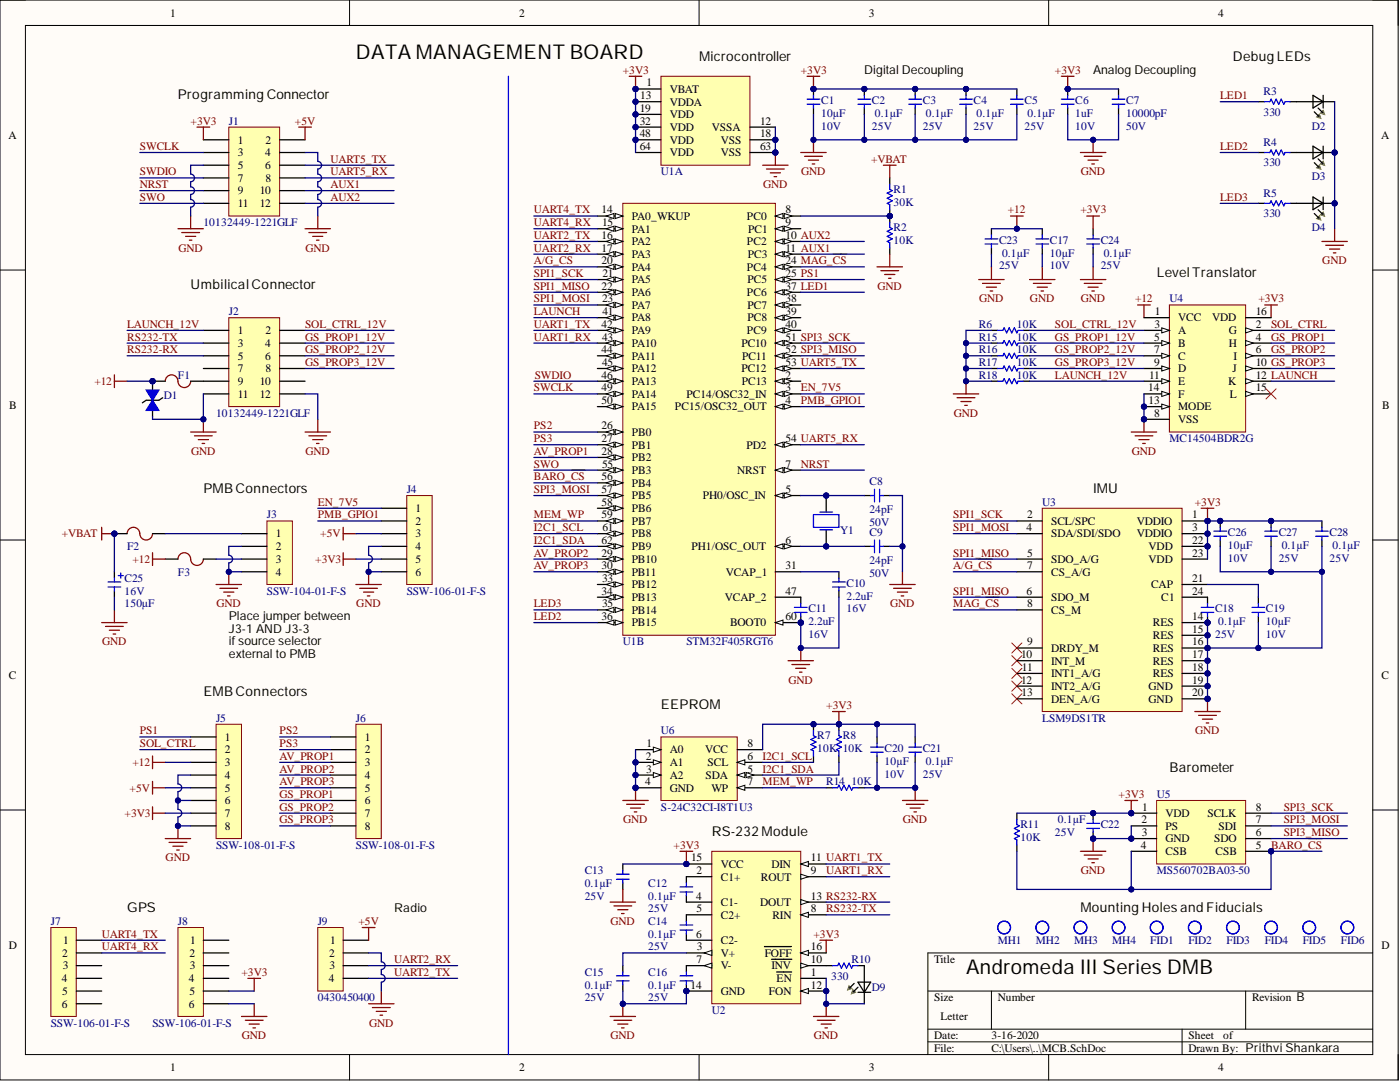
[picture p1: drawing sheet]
<svg xmlns="http://www.w3.org/2000/svg" width="279mm" height="216mm" viewBox="0 0 279 216" stroke-linecap="round" stroke-linejoin="round" font-family="sans-serif">
<defs><g id="words">
<g font-size="4.1">
<text x="71" y="11.8">DATAMANAGEMENTBOARD</text>
<text x="192.8" y="194.4">AndromedaIII SeriesDMB</text>
</g>
<g font-size="2.7">
<text x="139.5" y="12.1">Microcontroller</text>
<text x="246.1" y="12.1">DebugLEDs</text>
<text x="35.5" y="19.7">ProgrammingConnector</text>
<text x="38.1" y="57.7">Umbilical Connector</text>
<text x="230.8" y="55.2">LevelTranslator</text>
<text x="40.6" y="98.3">PMBConnectors</text>
<text x="218.2" y="98.3">IMU</text>
<text x="40.6" y="138.9">EMBConnectors</text>
<text x="131.9" y="141.4">EEPROM</text>
<text x="233.4" y="154.1">Barometer</text>
<text x="142.1" y="166.7">RS-232Module</text>
<text x="25.4" y="181.9">GPS</text>
<text x="215.6" y="181.9">MountingHolesandFiducials</text>
</g>
<g font-size="2.5">
<text x="172.5" y="14.7">Digital Decoupling</text>
<text x="218.2" y="14.7">Analog Decoupling</text>
<text x="45.7" y="123.7">Place jumperbetw</text>
<text x="65.9" y="123.7">een</text>
<text x="45.7" y="126.3">J3-1 AND J3-3</text>
<text x="45.7" y="128.8">ifsourceselector</text>
<text x="45.7" y="131.3">external to PMB</text>
<text x="78.6" y="182">Radio</text>
</g>
<g font-size="2.3">
<text x="34" y="3.3">1</text>
<text x="103.6" y="3.3">2</text>
<text x="173.4" y="3.3">3</text>
<text x="243.1" y="3.3">4</text>
<text x="129" y="17.2">1</text>
<text x="127.7" y="22.3">19</text>
<text x="127.8" y="19.8">13</text>
<text x="133.7" y="18.5">VBAT</text>
<text x="133.7" y="21.1">VDDA</text>
<text x="133.7" y="23.6">VDD</text>
<text x="1.7" y="27.7">A</text>
<text x="47.4" y="28.7">1</text>
<text x="53" y="28.7">2</text>
<text x="127.7" y="24.9">32</text>
<text x="127.7" y="27.4">48</text>
<text x="127.7" y="29.9">64</text>
<text x="133.7" y="26.1">VDD</text>
<text x="133.7" y="28.7">VDD</text>
<text x="142.1" y="26.1">VSSA</text>
<text x="143.8" y="28.7">VSS</text>
<text x="151.7" y="24.9">12</text>
<text x="151.7" y="27.4">18</text>
<text x="151.7" y="29.9">63</text>
<text x="275.7" y="27.7">A</text>
<text x="47.4" y="31.2">3</text>
<text x="47.4" y="33.7">5</text>
<text x="52.9" y="31.2">4</text>
<text x="52.9" y="33.7">6</text>
<text x="133.7" y="31.2">VDD</text>
<text x="143.8" y="31.2">VSS</text>
<text x="47.4" y="36.3">7</text>
<text x="47.4" y="38.8">9</text>
<text x="47.4" y="41.3">11</text>
<text x="51.8" y="38.8">10</text>
<text x="51.8" y="41.3">12</text>
<text x="53" y="36.3">8</text>
<text x="120.1" y="42.6">14</text>
<text x="120.1" y="47.7">16</text>
<text x="120.2" y="45.1">15</text>
<text x="126.1" y="43.9">PA0_WKUP</text>
<text x="126.1" y="46.4">PA1</text>
<text x="149.1" y="43.9">PC0</text>
<text x="149.3" y="46.4">PC1</text>
<text x="156.8" y="42.6">8</text>
<text x="156.8" y="45.1">9</text>
<text x="156.8" y="47.7">10 AUX2</text>
<text x="120.1" y="50.2">17</text>
<text x="120.1" y="52.7">20</text>
<text x="126.1" y="48.9">PA2</text>
<text x="126.1" y="51.5">PA3</text>
<text x="149.1" y="48.9">PC2</text>
<text x="149.2" y="51.5">PC3</text>
<text x="156.8" y="50.2">11 AUX1</text>
<text x="156.8" y="52.7">24 MAG_CS</text>
<text x="120.1" y="57.8">22</text>
<text x="120.2" y="55.3">21</text>
<text x="126.1" y="54">PA4</text>
<text x="126.1" y="56.5">PA5</text>
<text x="126.1" y="59.1">PA6</text>
<text x="149.1" y="54">PC4</text>
<text x="149.1" y="59.1">PC6</text>
<text x="149.2" y="56.5">PC5</text>
<text x="156.8" y="55.3">25 PS1</text>
<text x="156.8" y="57.8">37 LED1</text>
<text x="120.1" y="65.4">42</text>
<text x="120.2" y="60.3">23</text>
<text x="120.2" y="62.9">41</text>
<text x="126.1" y="61.6">PA7</text>
<text x="126.1" y="64.1">PA8</text>
<text x="149.2" y="61.6">PC7</text>
<text x="149.2" y="64.1">PC8</text>
<text x="156.8" y="60.3">38</text>
<text x="156.8" y="62.9">39</text>
<text x="156.8" y="65.4">40</text>
<text x="230.4" y="65.4">3</text>
<text x="230.5" y="62.9">1</text>
<text x="235.2" y="64.1">VCC</text>
<text x="241.9" y="64.1">VDD</text>
<text x="250.6" y="65.4">2</text>
<text x="250.6" y="62.9">16</text>
<text x="47.4" y="66.7">1</text>
<text x="47.4" y="69.2">3</text>
<text x="47.4" y="71.8">5</text>
<text x="52.9" y="69.2">4</text>
<text x="52.9" y="71.8">6</text>
<text x="53" y="66.7">2</text>
<text x="120.1" y="70.5">44</text>
<text x="120.2" y="68">43</text>
<text x="126.1" y="66.7">PA9</text>
<text x="126.1" y="69.2">PA10</text>
<text x="126.1" y="71.8">PA11</text>
<text x="148" y="69.2">PC10</text>
<text x="148.1" y="71.8">PC11</text>
<text x="149.1" y="66.7">PC9</text>
<text x="156.8" y="68">51 SPI3_SCK</text>
<text x="156.8" y="70.5">52 SPI3_MISO</text>
<text x="230.3" y="68">5</text>
<text x="230.3" y="70.5">7</text>
<text x="235.2" y="66.7">A</text>
<text x="235.2" y="69.2">B</text>
<text x="235.2" y="71.8">C</text>
<text x="245.2" y="66.7">G</text>
<text x="245.2" y="69.2">H</text>
<text x="246.1" y="71.8">I</text>
<text x="250.6" y="68">4</text>
<text x="250.6" y="70.5">6</text>
<text x="47.4" y="74.3">7</text>
<text x="47.4" y="76.8">9</text>
<text x="51.8" y="76.8">10</text>
<text x="53" y="74.3">8</text>
<text x="120.1" y="75.6">46</text>
<text x="120.2" y="73">45</text>
<text x="126.1" y="74.3">PA12</text>
<text x="126.1" y="76.8">PA13</text>
<text x="148" y="74.3">PC12</text>
<text x="148.1" y="76.8">PC13</text>
<text x="156.8" y="75.6">2</text>
<text x="156.8" y="73">53 UART5_TX</text>
<text x="229.3" y="75.6">11</text>
<text x="230.3" y="73">9</text>
<text x="235.2" y="74.3">D</text>
<text x="235.2" y="76.8">E</text>
<text x="245.1" y="76.8">K</text>
<text x="246" y="74.3">J</text>
<text x="250.6" y="73">10 GS_PROP3</text>
<text x="250.6" y="75.6">12 LAUNCH</text>
<text x="1.9" y="81.6">B</text>
<text x="47.4" y="79.4">11</text>
<text x="51.8" y="79.4">12</text>
<text x="120.1" y="78.1">49</text>
<text x="120.1" y="80.6">50</text>
<text x="126.1" y="79.4">PA14</text>
<text x="126.1" y="81.9">PA15</text>
<text x="134.7" y="81.9">PC15/OSC32_OUT</text>
<text x="137" y="79.4">PC14/OSC32_IN</text>
<text x="156.8" y="78.1">3</text>
<text x="156.8" y="80.6">4</text>
<text x="229.1" y="78.1">14</text>
<text x="229.2" y="80.6">13</text>
<text x="230.3" y="83.2">8</text>
<text x="235.2" y="81.9">MODE</text>
<text x="235.2" y="79.4">F</text>
<text x="245.5" y="79.4">L</text>
<text x="250.6" y="78.1">15</text>
<text x="275.8" y="81.6">B</text>
<text x="120.1" y="85.7">26</text>
<text x="120.1" y="88.2">27</text>
<text x="126.1" y="87">PB0</text>
<text x="126.1" y="89.5">PB1</text>
<text x="149" y="89.5">PD2</text>
<text x="156.8" y="88.2">54 UART5_RX</text>
<text x="235.2" y="84.4">VSS</text>
<text x="120.1" y="90.8">28</text>
<text x="120.1" y="95.8">56</text>
<text x="120.2" y="93.3">55</text>
<text x="126.1" y="92">PB2</text>
<text x="126.1" y="94.6">PB3</text>
<text x="147.1" y="94.6">NRST</text>
<text x="156.8" y="93.3">7</text>
<text x="120.1" y="98.4">57</text>
<text x="120.1" y="100.9">58</text>
<text x="126.1" y="97.1">PB4</text>
<text x="126.1" y="99.6">PB5</text>
<text x="140.3" y="99.6">PH0/OSC_IN</text>
<text x="156.8" y="98.4">5</text>
<text x="55" y="107.2">1</text>
<text x="82.9" y="102.2">1</text>
<text x="82.9" y="104.7">2</text>
<text x="82.9" y="107.2">3</text>
<text x="120.1" y="103.4">59</text>
<text x="120.2" y="106">61</text>
<text x="126.1" y="102.2">PB6</text>
<text x="126.1" y="104.7">PB7</text>
<text x="126.1" y="107.2">PB8</text>
<text x="204.9" y="106">4</text>
<text x="205" y="103.4">2</text>
<text x="209.8" y="104.7">SCL/SPC</text>
<text x="209.8" y="107.2">SDA/SDI/SDO</text>
<text x="226.9" y="104.7">VDDIO</text>
<text x="226.9" y="107.2">VDDIO</text>
<text x="237.9" y="103.4">1</text>
<text x="237.9" y="106">3</text>
<text x="55" y="109.8">2</text>
<text x="55" y="112.3">3</text>
<text x="82.9" y="109.8">4</text>
<text x="82.9" y="112.3">5</text>
<text x="120.1" y="111">29</text>
<text x="120.1" y="113.6">30</text>
<text x="120.1" y="108.5">62</text>
<text x="126.1" y="112.3">PB10</text>
<text x="126.1" y="109.8">PB9</text>
<text x="138" y="109.8">PH1/OSC_OUT</text>
<text x="156.8" y="108.5">6</text>
<text x="156.8" y="113.6">31</text>
<text x="205" y="111">5</text>
<text x="205" y="113.6">7</text>
<text x="209.8" y="112.3">SDO_A/G</text>
<text x="229.2" y="109.8">VDD</text>
<text x="229.2" y="112.3">VDD</text>
<text x="237.9" y="108.5">22</text>
<text x="237.9" y="111">23</text>
<text x="55" y="114.9">4</text>
<text x="82.9" y="114.9">6</text>
<text x="120.1" y="118.7">34</text>
<text x="120.2" y="116.1">33</text>
<text x="126.1" y="114.9">PB11</text>
<text x="126.1" y="117.4">PB12</text>
<text x="126.1" y="119.9">PB13</text>
<text x="144.7" y="119.9">VCAP_2</text>
<text x="144.8" y="114.9">VCAP_1</text>
<text x="156.8" y="118.7">47</text>
<text x="204.9" y="118.7">6</text>
<text x="209.8" y="119.9">SDO_M</text>
<text x="209.8" y="114.9">CS_A/G</text>
<text x="229.7" y="117.4">CAP</text>
<text x="231.8" y="119.9">C1</text>
<text x="237.9" y="116.1">21</text>
<text x="237.9" y="118.7">24</text>
<text x="120.1" y="123.7">36</text>
<text x="120.2" y="121.2">35</text>
<text x="126.1" y="122.5">PB14</text>
<text x="126.1" y="125">PB15</text>
<text x="145.7" y="125">BOOT0</text>
<text x="156.8" y="123.7">60</text>
<text x="205" y="121.2">8</text>
<text x="209.8" y="122.5">CS_M</text>
<text x="230.1" y="125">RES</text>
<text x="237.9" y="123.7">14</text>
<text x="203.8" y="131.3">10</text>
<text x="205" y="128.8">9</text>
<text x="209.8" y="130.1">DRDY_M</text>
<text x="230.1" y="127.5">RES</text>
<text x="230.1" y="130.1">RES</text>
<text x="237.9" y="126.3">15</text>
<text x="237.9" y="128.8">16</text>
<text x="237.9" y="131.3">17</text>
<text x="1.8" y="135.5">C</text>
<text x="203.8" y="136.4">12</text>
<text x="203.9" y="133.9">11</text>
<text x="209.8" y="132.6">INT_M</text>
<text x="209.8" y="135.1">INT1_A/G</text>
<text x="209.8" y="137.7">INT2_A/G</text>
<text x="229.2" y="137.7">GND</text>
<text x="230.1" y="132.6">RES</text>
<text x="230.1" y="135.1">RES</text>
<text x="237.9" y="133.9">18</text>
<text x="237.9" y="136.4">19</text>
<text x="275.7" y="135.5">C</text>
<text x="203.9" y="138.9">13</text>
<text x="209.8" y="140.2">DEN_A/G</text>
<text x="229.2" y="140.2">GND</text>
<text x="237.9" y="138.9">20</text>
<text x="44.9" y="147.8">1</text>
<text x="72.8" y="147.8">1</text>
<text x="129" y="149.1">1</text>
<text x="149.2" y="149.1">8</text>
<text x="44.9" y="150.3">2</text>
<text x="44.9" y="152.9">3</text>
<text x="44.9" y="155.4">4</text>
<text x="72.8" y="150.3">2</text>
<text x="72.8" y="152.9">3</text>
<text x="72.8" y="155.4">4</text>
<text x="128.9" y="151.6">2</text>
<text x="128.9" y="154.1">3</text>
<text x="133.7" y="150.3">A0</text>
<text x="133.7" y="152.9">A1</text>
<text x="133.7" y="155.4">A2</text>
<text x="140.7" y="150.3">VCC</text>
<text x="140.8" y="155.4">SDA</text>
<text x="141.2" y="152.9">SCL</text>
<text x="149.2" y="154.1">5</text>
<text x="149.2" y="151.6">6</text>
<text x="44.9" y="158">5</text>
<text x="44.9" y="160.5">6</text>
<text x="72.8" y="158">5</text>
<text x="72.8" y="160.5">6</text>
<text x="128.8" y="156.7">4</text>
<text x="133.7" y="158">GND</text>
<text x="142" y="158">WP</text>
<text x="149.2" y="156.7">7</text>
<text x="228" y="161.8">1</text>
<text x="250.6" y="161.8">8</text>
<text x="44.9" y="163">7</text>
<text x="44.9" y="165.6">8</text>
<text x="72.8" y="163">7</text>
<text x="72.8" y="165.6">8</text>
<text x="227.8" y="164.3">2</text>
<text x="227.9" y="166.8">3</text>
<text x="232.6" y="163">VDD</text>
<text x="232.6" y="165.6">PS</text>
<text x="241" y="163">SCLK</text>
<text x="243.2" y="165.6">SDI</text>
<text x="250.6" y="166.8">6</text>
<text x="250.6" y="164.3">7</text>
<text x="137.9" y="171.9">15</text>
<text x="143.8" y="173.2">VCC</text>
<text x="154" y="173.2">DIN</text>
<text x="161.8" y="171.9">11 UART1_TX</text>
<text x="227.7" y="169.4">4</text>
<text x="232.6" y="168.1">GND</text>
<text x="232.6" y="170.6">CSB</text>
<text x="242.3" y="168.1">SDO</text>
<text x="242.6" y="170.6">CSB</text>
<text x="250.6" y="169.4">5</text>
<text x="138.9" y="179.5">4</text>
<text x="139" y="174.4">2</text>
<text x="143.8" y="175.7">C1+</text>
<text x="151.9" y="175.7">ROUT</text>
<text x="161.8" y="174.4">9</text>
<text x="161.8" y="179.5">13 RS232-RX</text>
<text x="139" y="182">5</text>
<text x="143.8" y="180.8">C1-</text>
<text x="143.8" y="183.3">C2+</text>
<text x="151.7" y="180.8">DOUT</text>
<text x="154.1" y="183.3">RIN</text>
<text x="161.8" y="182">8</text>
<text x="1.8" y="189.3">D</text>
<text x="12.4" y="190.9">2</text>
<text x="12.6" y="188.4">1</text>
<text x="37.8" y="190.9">2</text>
<text x="38" y="188.4">1</text>
<text x="65.7" y="190.9">2</text>
<text x="65.9" y="188.4">1</text>
<text x="138.9" y="187.1">6</text>
<text x="139.1" y="189.6">3</text>
<text x="143.8" y="190.9">V+</text>
<text x="143.8" y="188.4">C2-</text>
<text x="152.6" y="190.9">FOFF</text>
<text x="161.8" y="189.6">16</text>
<text x="275.7" y="189.3">D</text>
<text x="12.3" y="196">4</text>
<text x="12.5" y="193.4">3</text>
<text x="37.7" y="196">4</text>
<text x="37.9" y="193.4">3</text>
<text x="65.6" y="196">4</text>
<text x="65.8" y="193.4">3</text>
<text x="137.8" y="197.2">14</text>
<text x="139" y="192.2">7</text>
<text x="143.8" y="193.4">V-</text>
<text x="154" y="193.4">INV</text>
<text x="155" y="196">EN</text>
<text x="161.8" y="192.2">10</text>
<text x="161.8" y="197.2">12</text>
<text x="161.8" y="194.7">1</text>
<text x="186.4" y="192.2">Title</text>
<text x="12.3" y="201">6</text>
<text x="12.4" y="198.5">5</text>
<text x="37.7" y="201">6</text>
<text x="37.8" y="198.5">5</text>
<text x="143.8" y="198.5">GND</text>
<text x="153.5" y="198.5">FON</text>
<text x="186.4" y="199.8">Size</text>
<text x="187.7" y="203.6">Letter</text>
<text x="199.1" y="199.8">Number</text>
<text x="249.9" y="199.8">Revision B</text>
<text x="186.4" y="207.4">Date:</text>
<text x="186.4" y="209.9">File:</text>
<text x="197.9" y="207.4">3-16-2020</text>
<text x="197.9" y="209.9">C:\Users\..\MCB.SchDoc</text>
<text x="237.2" y="207.4">Sheet</text>
<text x="237.2" y="209.9">Drawn By: Prithvi Shankara</text>
<text x="244.1" y="207.4">of</text>
<text x="34" y="213.7">1</text>
<text x="103.6" y="213.7">2</text>
<text x="173.4" y="213.7">3</text>
<text x="243.1" y="213.7">4</text>
</g>
<g font-size="2.3" fill="#800000">
<text x="124.3" y="14.7">+3V3</text>
<text x="159.8" y="14.7">+3V3</text>
<text x="210.5" y="14.7">+3V3</text>
<text x="243.5" y="19.8">LED1</text>
<text x="27.9" y="29.9">SWCLK</text>
<text x="38.1" y="24.9">+3V3</text>
<text x="58.9" y="24.9">+5V</text>
<text x="243.5" y="29.9">LED2</text>
<text x="27.9" y="35">SWDIO</text>
<text x="66" y="35">UART5_RX</text>
<text x="66" y="32.5">UART5_TX</text>
<text x="159.9" y="35">GND</text>
<text x="173.8" y="32.5">+VBAT</text>
<text x="215.7" y="35">GND</text>
<text x="27.9" y="37.5">NRST</text>
<text x="27.9" y="40.1">SWO</text>
<text x="66" y="37.5">AUX1</text>
<text x="66" y="40.1">AUX2</text>
<text x="152.3" y="37.5">GND</text>
<text x="243.5" y="40.1">LED3</text>
<text x="106.5" y="47.7">UART2_TX</text>
<text x="106.5" y="42.6">UART4_TX</text>
<text x="106.5" y="45.1">UART4_RX</text>
<text x="201.2" y="42.6">+12</text>
<text x="215.6" y="42.6">+3V3</text>
<text x="35.6" y="50.2">GND</text>
<text x="61" y="50.2">GND</text>
<text x="106.5" y="50.2">UART2_RX</text>
<text x="106.5" y="52.7">A/G_CS</text>
<text x="263.9" y="52.7">GND</text>
<text x="106.5" y="57.8">SPI1_MISO</text>
<text x="106.5" y="55.3">SPI1_SCK</text>
<text x="175.1" y="57.8">GND</text>
<text x="25.4" y="65.4">LAUNCH_12V</text>
<text x="60.9" y="65.4">SOL_CTRL_12V</text>
<text x="106.5" y="62.9">LAUNCH</text>
<text x="106.5" y="60.3">SPI1_MOSI</text>
<text x="106.5" y="65.4">UART1_TX</text>
<text x="195.4" y="60.3">GND</text>
<text x="205.6" y="60.3">GND</text>
<text x="210.5" y="65.4">SOL_CTRL_12V</text>
<text x="215.7" y="60.3">GND</text>
<text x="226.5" y="60.3">+12</text>
<text x="251.1" y="60.3">+3V3</text>
<text x="253.7" y="65.4">SOL_CTRL</text>
<text x="25.4" y="68">RS232-TX</text>
<text x="25.4" y="70.5">RS232-RX</text>
<text x="60.9" y="68">GS_PROP1_12V</text>
<text x="60.9" y="70.5">GS_PROP2_12V</text>
<text x="106.5" y="68">UART1_RX</text>
<text x="210.5" y="68">GS_PROP1_12V</text>
<text x="210.5" y="70.5">GS_PROP2_12V</text>
<text x="253.7" y="68">GS_PROP1</text>
<text x="253.7" y="70.5">GS_PROP2</text>
<text x="18.9" y="76.8">+12</text>
<text x="60.9" y="73">GS_PROP3_12V</text>
<text x="106.7" y="75.6">SWDIO</text>
<text x="210.5" y="73">GS_PROP3_12V</text>
<text x="210.5" y="75.6">LAUNCH_12V</text>
<text x="106.5" y="78.1">SWCLK</text>
<text x="159.8" y="78.1">EN_7V5</text>
<text x="159.8" y="80.6">PMB_GPIO1</text>
<text x="190.3" y="83.2">GND</text>
<text x="106.5" y="85.7">PS2</text>
<text x="106.5" y="88.2">PS3</text>
<text x="38.1" y="90.8">GND</text>
<text x="61" y="90.8">GND</text>
<text x="106.5" y="93.3">SWO</text>
<text x="106.5" y="90.8">AV_PROP1</text>
<text x="106.5" y="95.8">BARO_CS</text>
<text x="159.8" y="93.3">NRST</text>
<text x="225.8" y="90.8">GND</text>
<text x="63.4" y="100.9">EN_7V5</text>
<text x="106.5" y="98.4">SPI3_MOSI</text>
<text x="238.4" y="100.9">+3V3</text>
<text x="12.3" y="107.2">+VBAT</text>
<text x="63.4" y="103.4">PMB_GPIO1</text>
<text x="63.9" y="107.2">+5V</text>
<text x="106.5" y="106">I2C1_SCL</text>
<text x="106.5" y="103.4">MEM_WP</text>
<text x="190.3" y="106">SPI1_MOSI</text>
<text x="190.3" y="103.4">SPI1_SCK</text>
<text x="26.5" y="112.3">+12</text>
<text x="62.9" y="112.3">+3V3</text>
<text x="106.5" y="111">AV_PROP2</text>
<text x="106.5" y="113.6">AV_PROP3</text>
<text x="106.5" y="108.5">I2C1_SDA</text>
<text x="190.3" y="111">SPI1_MISO</text>
<text x="190.3" y="113.6">A/G_CS</text>
<text x="190.3" y="118.7">SPI1_MISO</text>
<text x="43.2" y="121.2">GND</text>
<text x="71.1" y="121.2">GND</text>
<text x="106.5" y="123.7">LED2</text>
<text x="106.5" y="121.2">LED3</text>
<text x="177.7" y="121.2">GND</text>
<text x="190.3" y="121.2">MAG_CS</text>
<text x="20.4" y="128.8">GND</text>
<text x="157.4" y="136.4">GND</text>
<text x="164.9" y="141.5">+3V3</text>
<text x="27.9" y="149.1">SOL_CTRL</text>
<text x="27.9" y="146.5">PS1</text>
<text x="55.8" y="146.5">PS2</text>
<text x="55.8" y="149.1">PS3</text>
<text x="238.5" y="146.5">GND</text>
<text x="26.5" y="152.9">+12</text>
<text x="55.8" y="151.6">AV_PROP1</text>
<text x="55.8" y="154.1">AV_PROP2</text>
<text x="152.2" y="151.6">I2C1_SCL</text>
<text x="152.2" y="154.1">I2C1_SDA</text>
<text x="25.9" y="158">+5V</text>
<text x="55.8" y="159.2">GS_PROP1</text>
<text x="55.8" y="161.8">GS_PROP2</text>
<text x="55.8" y="156.7">AV_PROP3</text>
<text x="152.2" y="156.7">MEM_WP</text>
<text x="223.2" y="159.2">+3V3</text>
<text x="256.2" y="161.8">SPI3_SCK</text>
<text x="24.9" y="163">+3V3</text>
<text x="55.8" y="164.3">GS_PROP3</text>
<text x="124.4" y="164.3">GND</text>
<text x="180.2" y="164.3">GND</text>
<text x="256.2" y="166.8">SPI3_MISO</text>
<text x="256.2" y="164.3">SPI3_MOSI</text>
<text x="33.1" y="171.9">GND</text>
<text x="134.4" y="169.4">+3V3</text>
<text x="253.7" y="169.4">BARO_CS</text>
<text x="164.9" y="174.4">UART1_RX</text>
<text x="215.7" y="174.4">GND</text>
<text x="71.5" y="184.6">+5V</text>
<text x="121.8" y="184.6">GND</text>
<text x="164.9" y="182">RS232-TX</text>
<text x="20.3" y="189.6">UART4_RX</text>
<text x="20.3" y="187.1">UART4_TX</text>
<text x="162.3" y="187.1">+3V3</text>
<text x="48.2" y="194.7">+3V3</text>
<text x="78.6" y="192.2">UART2_RX</text>
<text x="78.6" y="194.7">UART2_TX</text>
<text x="48.3" y="207.4">GND</text>
<text x="73.6" y="204.9">GND</text>
<text x="121.8" y="207.4">GND</text>
<text x="162.4" y="207.4">GND</text>
</g>
<g font-size="2.3" fill="#000080">
<text x="163.9" y="23.3">10µF</text>
<text x="163.9" y="20.8">C1</text>
<text x="174" y="20.8">C2</text>
<text x="174.6" y="23.3">0.1µF</text>
<text x="184.2" y="20.8">C3</text>
<text x="184.8" y="23.3">0.1µF</text>
<text x="194.3" y="20.8">C4</text>
<text x="194.9" y="23.3">0.1µF</text>
<text x="204.5" y="20.8">C5</text>
<text x="205.1" y="23.3">0.1µF</text>
<text x="214.6" y="23.3">1uF</text>
<text x="214.6" y="20.8">C6</text>
<text x="224.8" y="23.3">10000pF</text>
<text x="224.8" y="20.8">C7</text>
<text x="252.1" y="23.1">330</text>
<text x="252.1" y="19">R3</text>
<text x="45.7" y="24.9">J1</text>
<text x="163.9" y="25.9">10V</text>
<text x="174" y="25.9">25V</text>
<text x="184.2" y="25.9">25V</text>
<text x="194.3" y="25.9">25V</text>
<text x="204.5" y="25.9">25V</text>
<text x="214.6" y="25.9">10V</text>
<text x="224.8" y="25.9">50V</text>
<text x="252.1" y="29.2">R4</text>
<text x="261.8" y="25.9">D2</text>
<text x="131.9" y="35">U1A</text>
<text x="252.1" y="33.2">330</text>
<text x="178.3" y="41.1">30K</text>
<text x="178.3" y="38.5">R1</text>
<text x="252.1" y="39.3">R5</text>
<text x="261.8" y="36">D3</text>
<text x="40.6" y="45.1">10132449-1221GLF</text>
<text x="178.3" y="46.1">R2</text>
<text x="252.1" y="43.4">330</text>
<text x="261.8" y="46.1">D4</text>
<text x="178.3" y="48.7">10K</text>
<text x="199.4" y="53.8">25V</text>
<text x="199.4" y="48.7">C23</text>
<text x="200" y="51.2">0.1µF</text>
<text x="209.5" y="51.2">10µF</text>
<text x="209.5" y="53.8">10V</text>
<text x="209.5" y="48.7">C17</text>
<text x="219.7" y="53.8">25V</text>
<text x="219.7" y="48.7">C24</text>
<text x="220.3" y="51.2">0.1µF</text>
<text x="45.7" y="62.9">J2</text>
<text x="195.3" y="65.4">R6</text>
<text x="202.9" y="65.4">10K</text>
<text x="233.4" y="60.3">U4</text>
<text x="195.3" y="70.5">R16</text>
<text x="195.3" y="68">R15</text>
<text x="202.9" y="70.5">10K</text>
<text x="202.9" y="68">10K</text>
<text x="35.5" y="75.6">F1</text>
<text x="195.3" y="75.6">R18</text>
<text x="195.3" y="73">R17</text>
<text x="202.9" y="75.6">10K</text>
<text x="202.9" y="73">10K</text>
<text x="32.7" y="79.6">D1</text>
<text x="43.1" y="83.2">10132449-1221GLF</text>
<text x="233.4" y="88.2">MC14504BDR2G</text>
<text x="81.2" y="98.4">J4</text>
<text x="173.5" y="96.9">C8</text>
<text x="208" y="100.9">U3</text>
<text x="53.3" y="103.4">J3</text>
<text x="167.7" y="106.5">Y1</text>
<text x="173.5" y="102.4">24pF</text>
<text x="173.5" y="105">50V</text>
<text x="173.5" y="107">C9</text>
<text x="245" y="107">C26</text>
<text x="255.2" y="107">C27</text>
<text x="265.3" y="107">C28</text>
<text x="25.4" y="109.8">F2</text>
<text x="173.5" y="112.6">24pF</text>
<text x="245" y="109.5">10µF</text>
<text x="245" y="112.1">10V</text>
<text x="255.2" y="112.1">25V</text>
<text x="255.8" y="109.5">0.1µF</text>
<text x="265.3" y="112.1">25V</text>
<text x="265.9" y="109.5">0.1µF</text>
<text x="24.9" y="118.7">16V</text>
<text x="24.9" y="116.1">C25</text>
<text x="35.5" y="114.9">F3</text>
<text x="53.3" y="118.7">SSW-104-01-F-S</text>
<text x="81.2" y="118.7">SSW-106-01-F-S</text>
<text x="168.9" y="119.7">2.2uF</text>
<text x="168.9" y="117.1">C10</text>
<text x="173.5" y="115.1">50V</text>
<text x="24.9" y="121.2">150µF</text>
<text x="161.3" y="124.7">2.2uF</text>
<text x="161.3" y="122.2">C11</text>
<text x="168.9" y="122.2">16V</text>
<text x="242.5" y="122.2">C18</text>
<text x="243.1" y="124.7">0.1µF</text>
<text x="252.7" y="124.7">10µF</text>
<text x="252.7" y="122.2">C19</text>
<text x="124.3" y="128.8">U1B</text>
<text x="137" y="128.8">STM32F405RGT6</text>
<text x="161.3" y="127.3">16V</text>
<text x="242.5" y="127.3">25V</text>
<text x="252.7" y="127.3">10V</text>
<text x="43.1" y="144">J5</text>
<text x="71" y="144">J6</text>
<text x="131.9" y="146.5">U6</text>
<text x="163.1" y="147.6">R7</text>
<text x="168.2" y="147.6">R8</text>
<text x="208" y="144">LSM9DS1TR</text>
<text x="163.1" y="150.1">10K 10K</text>
<text x="176.6" y="152.6">10µF</text>
<text x="176.6" y="155.2">10V</text>
<text x="176.6" y="150.1">C20</text>
<text x="184.2" y="155.2">25V</text>
<text x="184.2" y="150.1">C21</text>
<text x="184.8" y="152.6">0.1µF</text>
<text x="131.9" y="161.8">S-24C32CI-I8T1U3</text>
<text x="164.9" y="156.7">R14</text>
<text x="170" y="156.7">10K</text>
<text x="230.8" y="159.2">U5</text>
<text x="203.7" y="167.8">10K</text>
<text x="203.7" y="165.3">R11</text>
<text x="210.5" y="166.8">25V</text>
<text x="211.1" y="164.3">0.1µF</text>
<text x="219.7" y="165.3">C22</text>
<text x="43.1" y="169.4">SSW-108-01-F-S</text>
<text x="71" y="169.4">SSW-108-01-F-S</text>
<text x="116.7" y="177">0.1µF</text>
<text x="116.7" y="179.5">25V</text>
<text x="116.7" y="174.4">C13</text>
<text x="129.4" y="179.5">0.1µF</text>
<text x="129.4" y="177">C12</text>
<text x="230.8" y="174.4">MS560702BA03-50</text>
<text x="10.1" y="184.6">J7</text>
<text x="35.5" y="184.6">J8</text>
<text x="63.4" y="184.6">J9</text>
<text x="129.4" y="182">25V</text>
<text x="129.4" y="184.6">C14</text>
<text x="129.4" y="187.1">0.1µF</text>
<text x="129.4" y="189.6">25V</text>
<text x="199.1" y="188.4">MH1</text>
<text x="206.7" y="188.4">MH2</text>
<text x="214.3" y="188.4">MH3</text>
<text x="222" y="188.4">MH4</text>
<text x="229.6" y="188.4">FID1</text>
<text x="237.2" y="188.4">FID2</text>
<text x="244.8" y="188.4">FID3</text>
<text x="252.4" y="188.4">FID4</text>
<text x="260" y="188.4">FID5</text>
<text x="267.6" y="188.4">FID6</text>
<text x="116.7" y="197.2">0.1µF</text>
<text x="116.7" y="194.7">C15</text>
<text x="129.4" y="197.2">0.1µF</text>
<text x="129.4" y="194.7">C16</text>
<text x="165.9" y="195.5">330</text>
<text x="170" y="192.2">R10</text>
<text x="174" y="197.8">D9</text>
<text x="63.4" y="199.8">0430450400</text>
<text x="116.7" y="199.8">25V</text>
<text x="129.4" y="199.8">25V</text>
<text x="142.1" y="202.3">U2</text>
<text x="10.1" y="204.9">SSW-106-01-F-S</text>
<text x="30.4" y="204.9">SSW-106-01-F-S</text>
</g>
</g></defs>
<path d="M0 0h279v215.5h-279z" fill-rule="evenodd" fill="#fffcf8"/>
<path d="M0 0h279v215.5h-279z" fill="none" stroke="#000" stroke-width=".2"/>
<path d="M5.1 5.1h268.9v205.3h-268.9z" fill-rule="evenodd" fill="#fffcf8"/>
<g fill="none" stroke="#000" stroke-width=".2">
<path d="M0 0h5.1M5.1 5.1h268.9v205.3h-268.9zM69.8 0v5.1M139.5 0v5.1M209.3 0v5.1M274 0h5v5.1M0 53.9h5.1M274 53.9h5M0 107.8h5.1M274 107.8h5M0 161.6h5.1M274 161.6h5"/>
<path d="M185.2 197.8h88.8M197.9 197.8v7.6M248.6 197.8v7.6M274 190.1h-88.8v20.3M69.8 210.4v5.1M139.5 210.4v5.1M185.2 205.4h88.8M185.2 207.9h88.8M209.3 210.4v5.1M235.9 205.4v5M279 210.4v5.1"/>
</g>
<circle cx="159.8" cy="124.2" r=".51" fill="#000080"/>
<circle cx="159.8" cy="124.2" r=".51" fill="none" stroke="#000080" stroke-width=".2"/>
<path d="M124.3 40.6h30.4v86.2h-30.4z" fill-rule="evenodd" fill="#ffffb0"/>
<path d="M124.3 40.6h30.4v86.2h-30.4z" fill="none" stroke="#800000" stroke-width=".2"/>
<path d="M154.7 76.1h5.1" fill="none" stroke="#000" stroke-width=".25"/>
<path d="M154.7 76.1l1.6-.5v1z" fill="#f8fcff"/>
<path d="M154.7 76.1l1.6-.5v1z" fill="none" stroke="#000" stroke-width=".2"/>
<path d="M156.5 75.6l1.5 .5-1.5 .5z" fill="#f8fcff"/>
<path d="M156.5 75.6l1.5 .5-1.5 .5z" fill="none" stroke="#000" stroke-width=".2"/>
<path d="M154.7 78.6h5.1" fill="none" stroke="#000" stroke-width=".25"/>
<path d="M154.7 78.6l1.6-.5v1z" fill="#f8fcff"/>
<path d="M154.7 78.6l1.6-.5v1z" fill="none" stroke="#000" stroke-width=".2"/>
<path d="M156.5 78.1l1.5 .5-1.5 .5z" fill="#f8fcff"/>
<path d="M156.5 78.1l1.5 .5-1.5 .5z" fill="none" stroke="#000" stroke-width=".2"/>
<path d="M154.7 81.1h5.1" fill="none" stroke="#000" stroke-width=".25"/>
<path d="M154.7 81.1l1.6-.5v1z" fill="#f8fcff"/>
<path d="M154.7 81.1l1.6-.5v1z" fill="none" stroke="#000" stroke-width=".2"/>
<path d="M156.5 80.6l1.5 .5-1.5 .5z" fill="#f8fcff"/>
<path d="M156.5 80.6l1.5 .5-1.5 .5z" fill="none" stroke="#000" stroke-width=".2"/>
<path d="M154.7 98.9h5.1" fill="none" stroke="#000" stroke-width=".25"/>
<path d="M154.7 98.9l1.6-.5v1z" fill="#f8fcff"/>
<path d="M154.7 98.9l1.6-.5v1z" fill="none" stroke="#000" stroke-width=".2"/>
<path d="M156.5 98.4l1.5 .5-1.5 .5z" fill="#f8fcff"/>
<path d="M156.5 98.4l1.5 .5-1.5 .5z" fill="none" stroke="#000" stroke-width=".2"/>
<path d="M154.7 109h5.1" fill="none" stroke="#000" stroke-width=".25"/>
<path d="M154.7 109l1.6-.5v1z" fill="#f8fcff"/>
<path d="M154.7 109l1.6-.5v1z" fill="none" stroke="#000" stroke-width=".2"/>
<path d="M156.5 108.5l1.5 .5-1.5 .5z" fill="#f8fcff"/>
<path d="M156.5 108.5l1.5 .5-1.5 .5z" fill="none" stroke="#000" stroke-width=".2"/>
<path d="M154.7 93.8h5.1" fill="none" stroke="#000" stroke-width=".25"/>
<path d="M154.7 93.8l1.6-.5v1z" fill="#f8fcff"/>
<path d="M154.7 93.8l1.6-.5v1z" fill="none" stroke="#000" stroke-width=".2"/>
<path d="M156.5 93.3l1.5 .5-1.5 .5z" fill="#f8fcff"/>
<path d="M156.5 93.3l1.5 .5-1.5 .5z" fill="none" stroke="#000" stroke-width=".2"/>
<path d="M154.7 43.1h5.1" fill="none" stroke="#000" stroke-width=".25"/>
<path d="M154.7 43.1l1.6-.5v1z" fill="#f8fcff"/>
<path d="M154.7 43.1l1.6-.5v1z" fill="none" stroke="#000" stroke-width=".2"/>
<path d="M156.5 42.6l1.5 .5-1.5 .5z" fill="#f8fcff"/>
<path d="M156.5 42.6l1.5 .5-1.5 .5z" fill="none" stroke="#000" stroke-width=".2"/>
<path d="M154.7 45.6h5.1" fill="none" stroke="#000" stroke-width=".25"/>
<path d="M154.7 45.6l1.6-.5v1z" fill="#f8fcff"/>
<path d="M154.7 45.6l1.6-.5v1z" fill="none" stroke="#000" stroke-width=".2"/>
<path d="M156.5 45.1l1.5 .5-1.5 .5z" fill="#f8fcff"/>
<path d="M156.5 45.1l1.5 .5-1.5 .5z" fill="none" stroke="#000" stroke-width=".2"/>
<path d="M154.7 48.2h5.1" fill="none" stroke="#000" stroke-width=".25"/>
<path d="M154.7 48.2l1.6-.5v1z" fill="#f8fcff"/>
<path d="M154.7 48.2l1.6-.5v1z" fill="none" stroke="#000" stroke-width=".2"/>
<path d="M156.5 47.7l1.5 .5-1.5 .5z" fill="#f8fcff"/>
<path d="M156.5 47.7l1.5 .5-1.5 .5z" fill="none" stroke="#000" stroke-width=".2"/>
<path d="M154.7 50.7h5.1" fill="none" stroke="#000" stroke-width=".25"/>
<path d="M154.7 50.7l1.6-.5v1z" fill="#f8fcff"/>
<path d="M154.7 50.7l1.6-.5v1z" fill="none" stroke="#000" stroke-width=".2"/>
<path d="M156.5 50.2l1.5 .5-1.5 .5z" fill="#f8fcff"/>
<path d="M156.5 50.2l1.5 .5-1.5 .5z" fill="none" stroke="#000" stroke-width=".2"/>
<path d="M119.2 43.1h5.1" fill="none" stroke="#000" stroke-width=".25"/>
<path d="M122.8 42.6l1.5 .5-1.5 .5z" fill="#f8fcff"/>
<path d="M122.8 42.6l1.5 .5-1.5 .5z" fill="none" stroke="#000" stroke-width=".2"/>
<path d="M121 43.1l1.5-.5v1z" fill="#f8fcff"/>
<path d="M121 43.1l1.5-.5v1z" fill="none" stroke="#000" stroke-width=".2"/>
<path d="M119.2 45.6h5.1" fill="none" stroke="#000" stroke-width=".25"/>
<path d="M122.8 45.1l1.5 .5-1.5 .5z" fill="#f8fcff"/>
<path d="M122.8 45.1l1.5 .5-1.5 .5z" fill="none" stroke="#000" stroke-width=".2"/>
<path d="M121 45.6l1.5-.5v1z" fill="#f8fcff"/>
<path d="M121 45.6l1.5-.5v1z" fill="none" stroke="#000" stroke-width=".2"/>
<path d="M119.2 48.2h5.1" fill="none" stroke="#000" stroke-width=".25"/>
<path d="M122.8 47.7l1.5 .5-1.5 .5z" fill="#f8fcff"/>
<path d="M122.8 47.7l1.5 .5-1.5 .5z" fill="none" stroke="#000" stroke-width=".2"/>
<path d="M121 48.2l1.5-.5v1z" fill="#f8fcff"/>
<path d="M121 48.2l1.5-.5v1z" fill="none" stroke="#000" stroke-width=".2"/>
<path d="M119.2 50.7h5.1" fill="none" stroke="#000" stroke-width=".25"/>
<path d="M122.8 50.2l1.5 .5-1.5 .5z" fill="#f8fcff"/>
<path d="M122.8 50.2l1.5 .5-1.5 .5z" fill="none" stroke="#000" stroke-width=".2"/>
<path d="M121 50.7l1.5-.5v1z" fill="#f8fcff"/>
<path d="M121 50.7l1.5-.5v1z" fill="none" stroke="#000" stroke-width=".2"/>
<path d="M119.2 53.2h5.1" fill="none" stroke="#000" stroke-width=".25"/>
<path d="M122.8 52.7l1.5 .5-1.5 .6z" fill="#f8fcff"/>
<path d="M122.8 52.7l1.5 .5-1.5 .6z" fill="none" stroke="#000" stroke-width=".2"/>
<path d="M121 53.2l1.5-.5v1.1z" fill="#f8fcff"/>
<path d="M121 53.2l1.5-.5v1.1z" fill="none" stroke="#000" stroke-width=".2"/>
<path d="M119.2 55.8h5.1" fill="none" stroke="#000" stroke-width=".25"/>
<path d="M122.8 55.3l1.5 .5-1.5 .5z" fill="#f8fcff"/>
<path d="M122.8 55.3l1.5 .5-1.5 .5z" fill="none" stroke="#000" stroke-width=".2"/>
<path d="M121 55.8l1.5-.5v1z" fill="#f8fcff"/>
<path d="M121 55.8l1.5-.5v1z" fill="none" stroke="#000" stroke-width=".2"/>
<path d="M119.2 58.3h5.1" fill="none" stroke="#000" stroke-width=".25"/>
<path d="M122.8 57.8l1.5 .5-1.5 .5z" fill="#f8fcff"/>
<path d="M122.8 57.8l1.5 .5-1.5 .5z" fill="none" stroke="#000" stroke-width=".2"/>
<path d="M121 58.3l1.5-.5v1z" fill="#f8fcff"/>
<path d="M121 58.3l1.5-.5v1z" fill="none" stroke="#000" stroke-width=".2"/>
<path d="M119.2 60.9h5.1" fill="none" stroke="#000" stroke-width=".25"/>
<path d="M122.8 60.3l1.5 .6-1.5 .5z" fill="#f8fcff"/>
<path d="M122.8 60.3l1.5 .6-1.5 .5z" fill="none" stroke="#000" stroke-width=".2"/>
<path d="M121 60.9l1.5-.6v1.1z" fill="#f8fcff"/>
<path d="M121 60.9l1.5-.6v1.1z" fill="none" stroke="#000" stroke-width=".2"/>
<path d="M154.7 53.2h5.1" fill="none" stroke="#000" stroke-width=".25"/>
<path d="M154.7 53.2l1.6-.5v1.1z" fill="#f8fcff"/>
<path d="M154.7 53.2l1.6-.5v1.1z" fill="none" stroke="#000" stroke-width=".2"/>
<path d="M156.5 52.7l1.5 .5-1.5 .6z" fill="#f8fcff"/>
<path d="M156.5 52.7l1.5 .5-1.5 .6z" fill="none" stroke="#000" stroke-width=".2"/>
<path d="M154.7 55.8h5.1" fill="none" stroke="#000" stroke-width=".25"/>
<path d="M154.7 55.8l1.6-.5v1z" fill="#f8fcff"/>
<path d="M154.7 55.8l1.6-.5v1z" fill="none" stroke="#000" stroke-width=".2"/>
<path d="M156.5 55.3l1.5 .5-1.5 .5z" fill="#f8fcff"/>
<path d="M156.5 55.3l1.5 .5-1.5 .5z" fill="none" stroke="#000" stroke-width=".2"/>
<path d="M119.2 86.2h5.1" fill="none" stroke="#000" stroke-width=".25"/>
<path d="M122.8 85.7l1.5 .5-1.5 .5z" fill="#f8fcff"/>
<path d="M122.8 85.7l1.5 .5-1.5 .5z" fill="none" stroke="#000" stroke-width=".2"/>
<path d="M121 86.2l1.5-.5v1z" fill="#f8fcff"/>
<path d="M121 86.2l1.5-.5v1z" fill="none" stroke="#000" stroke-width=".2"/>
<path d="M119.2 88.7h5.1" fill="none" stroke="#000" stroke-width=".25"/>
<path d="M122.8 88.2l1.5 .5-1.5 .5z" fill="#f8fcff"/>
<path d="M122.8 88.2l1.5 .5-1.5 .5z" fill="none" stroke="#000" stroke-width=".2"/>
<path d="M121 88.7l1.5-.5v1z" fill="#f8fcff"/>
<path d="M121 88.7l1.5-.5v1z" fill="none" stroke="#000" stroke-width=".2"/>
<path d="M119.2 91.3h5.1" fill="none" stroke="#000" stroke-width=".25"/>
<path d="M122.8 90.8l1.5 .5-1.5 .5z" fill="#f8fcff"/>
<path d="M122.8 90.8l1.5 .5-1.5 .5z" fill="none" stroke="#000" stroke-width=".2"/>
<path d="M121 91.3l1.5-.5v1z" fill="#f8fcff"/>
<path d="M121 91.3l1.5-.5v1z" fill="none" stroke="#000" stroke-width=".2"/>
<path d="M119.2 111.6h5.1" fill="none" stroke="#000" stroke-width=".25"/>
<path d="M122.8 111l1.5 .6-1.5 .5z" fill="#f8fcff"/>
<path d="M122.8 111l1.5 .6-1.5 .5z" fill="none" stroke="#000" stroke-width=".2"/>
<path d="M121 111.6l1.5-.6v1.1z" fill="#f8fcff"/>
<path d="M121 111.6l1.5-.6v1.1z" fill="none" stroke="#000" stroke-width=".2"/>
<path d="M119.2 114.1h5.1" fill="none" stroke="#000" stroke-width=".25"/>
<path d="M122.8 113.6l1.5 .5-1.5 .5z" fill="#f8fcff"/>
<path d="M122.8 113.6l1.5 .5-1.5 .5z" fill="none" stroke="#000" stroke-width=".2"/>
<path d="M121 114.1l1.5-.5v1z" fill="#f8fcff"/>
<path d="M121 114.1l1.5-.5v1z" fill="none" stroke="#000" stroke-width=".2"/>
<path d="M119.2 116.6h5.1M154.7 114.1h5.1" fill="none" stroke="#000" stroke-width=".25"/>
<path d="M122.8 116.1l1.5 .5-1.5 .5z" fill="#f8fcff"/>
<path d="M122.8 116.1l1.5 .5-1.5 .5z" fill="none" stroke="#000" stroke-width=".2"/>
<path d="M121 116.6l1.5-.5v1z" fill="#f8fcff"/>
<path d="M121 116.6l1.5-.5v1z" fill="none" stroke="#000" stroke-width=".2"/>
<path d="M119.2 119.2h5.1" fill="none" stroke="#000" stroke-width=".25"/>
<path d="M122.8 118.7l1.5 .5-1.5 .5z" fill="#f8fcff"/>
<path d="M122.8 118.7l1.5 .5-1.5 .5z" fill="none" stroke="#000" stroke-width=".2"/>
<path d="M121 119.2l1.5-.5v1z" fill="#f8fcff"/>
<path d="M121 119.2l1.5-.5v1z" fill="none" stroke="#000" stroke-width=".2"/>
<path d="M119.2 121.7h5.1" fill="none" stroke="#000" stroke-width=".25"/>
<path d="M122.8 121.2l1.5 .5-1.5 .5z" fill="#f8fcff"/>
<path d="M122.8 121.2l1.5 .5-1.5 .5z" fill="none" stroke="#000" stroke-width=".2"/>
<path d="M121 121.7l1.5-.5v1z" fill="#f8fcff"/>
<path d="M121 121.7l1.5-.5v1z" fill="none" stroke="#000" stroke-width=".2"/>
<path d="M119.2 124.2h5.1" fill="none" stroke="#000" stroke-width=".25"/>
<path d="M122.8 123.7l1.5 .5-1.5 .5z" fill="#f8fcff"/>
<path d="M122.8 123.7l1.5 .5-1.5 .5z" fill="none" stroke="#000" stroke-width=".2"/>
<path d="M121 124.2l1.5-.5v1z" fill="#f8fcff"/>
<path d="M121 124.2l1.5-.5v1z" fill="none" stroke="#000" stroke-width=".2"/>
<path d="M154.7 58.3h5.1" fill="none" stroke="#000" stroke-width=".25"/>
<path d="M154.7 58.3l1.6-.5v1z" fill="#f8fcff"/>
<path d="M154.7 58.3l1.6-.5v1z" fill="none" stroke="#000" stroke-width=".2"/>
<path d="M156.5 57.8l1.5 .5-1.5 .5z" fill="#f8fcff"/>
<path d="M156.5 57.8l1.5 .5-1.5 .5z" fill="none" stroke="#000" stroke-width=".2"/>
<path d="M154.7 60.9h5.1" fill="none" stroke="#000" stroke-width=".25"/>
<path d="M154.7 60.9l1.6-.6v1.1z" fill="#f8fcff"/>
<path d="M154.7 60.9l1.6-.6v1.1z" fill="none" stroke="#000" stroke-width=".2"/>
<path d="M156.5 60.3l1.5 .6-1.5 .5z" fill="#f8fcff"/>
<path d="M156.5 60.3l1.5 .6-1.5 .5z" fill="none" stroke="#000" stroke-width=".2"/>
<path d="M154.7 63.4h5.1" fill="none" stroke="#000" stroke-width=".25"/>
<path d="M154.7 63.4l1.6-.5v1z" fill="#f8fcff"/>
<path d="M154.7 63.4l1.6-.5v1z" fill="none" stroke="#000" stroke-width=".2"/>
<path d="M156.5 62.9l1.5 .5-1.5 .5z" fill="#f8fcff"/>
<path d="M156.5 62.9l1.5 .5-1.5 .5z" fill="none" stroke="#000" stroke-width=".2"/>
<path d="M154.7 65.9h5.1" fill="none" stroke="#000" stroke-width=".25"/>
<path d="M154.7 65.9l1.6-.5v1z" fill="#f8fcff"/>
<path d="M154.7 65.9l1.6-.5v1z" fill="none" stroke="#000" stroke-width=".2"/>
<path d="M156.5 65.4l1.5 .5-1.5 .5z" fill="#f8fcff"/>
<path d="M156.5 65.4l1.5 .5-1.5 .5z" fill="none" stroke="#000" stroke-width=".2"/>
<path d="M119.2 63.4h5.1" fill="none" stroke="#000" stroke-width=".25"/>
<path d="M122.8 62.9l1.5 .5-1.5 .5z" fill="#f8fcff"/>
<path d="M122.8 62.9l1.5 .5-1.5 .5z" fill="none" stroke="#000" stroke-width=".2"/>
<path d="M121 63.4l1.5-.5v1z" fill="#f8fcff"/>
<path d="M121 63.4l1.5-.5v1z" fill="none" stroke="#000" stroke-width=".2"/>
<path d="M119.2 65.9h5.1" fill="none" stroke="#000" stroke-width=".25"/>
<path d="M122.8 65.4l1.5 .5-1.5 .5z" fill="#f8fcff"/>
<path d="M122.8 65.4l1.5 .5-1.5 .5z" fill="none" stroke="#000" stroke-width=".2"/>
<path d="M121 65.9l1.5-.5v1z" fill="#f8fcff"/>
<path d="M121 65.9l1.5-.5v1z" fill="none" stroke="#000" stroke-width=".2"/>
<path d="M119.2 68.5h5.1" fill="none" stroke="#000" stroke-width=".25"/>
<path d="M122.8 68l1.5 .5-1.5 .5z" fill="#f8fcff"/>
<path d="M122.8 68l1.5 .5-1.5 .5z" fill="none" stroke="#000" stroke-width=".2"/>
<path d="M121 68.5l1.5-.5v1z" fill="#f8fcff"/>
<path d="M121 68.5l1.5-.5v1z" fill="none" stroke="#000" stroke-width=".2"/>
<path d="M119.2 71h5.1" fill="none" stroke="#000" stroke-width=".25"/>
<path d="M122.8 70.5l1.5 .5-1.5 .5z" fill="#f8fcff"/>
<path d="M122.8 70.5l1.5 .5-1.5 .5z" fill="none" stroke="#000" stroke-width=".2"/>
<path d="M121 71l1.5-.5v1z" fill="#f8fcff"/>
<path d="M121 71l1.5-.5v1z" fill="none" stroke="#000" stroke-width=".2"/>
<path d="M119.2 73.5h5.1" fill="none" stroke="#000" stroke-width=".25"/>
<path d="M122.8 73l1.5 .5-1.5 .5z" fill="#f8fcff"/>
<path d="M122.8 73l1.5 .5-1.5 .5z" fill="none" stroke="#000" stroke-width=".2"/>
<path d="M121 73.5l1.5-.5v1z" fill="#f8fcff"/>
<path d="M121 73.5l1.5-.5v1z" fill="none" stroke="#000" stroke-width=".2"/>
<path d="M119.2 76.1h5.1" fill="none" stroke="#000" stroke-width=".25"/>
<path d="M122.8 75.6l1.5 .5-1.5 .5z" fill="#f8fcff"/>
<path d="M122.8 75.6l1.5 .5-1.5 .5z" fill="none" stroke="#000" stroke-width=".2"/>
<path d="M121 76.1l1.5-.5v1z" fill="#f8fcff"/>
<path d="M121 76.1l1.5-.5v1z" fill="none" stroke="#000" stroke-width=".2"/>
<path d="M119.2 78.6h5.1M154.7 119.2h5.1" fill="none" stroke="#000" stroke-width=".25"/>
<path d="M122.8 78.1l1.5 .5-1.5 .5z" fill="#f8fcff"/>
<path d="M122.8 78.1l1.5 .5-1.5 .5z" fill="none" stroke="#000" stroke-width=".2"/>
<path d="M121 78.6l1.5-.5v1z" fill="#f8fcff"/>
<path d="M121 78.6l1.5-.5v1z" fill="none" stroke="#000" stroke-width=".2"/>
<path d="M119.2 81.1h5.1" fill="none" stroke="#000" stroke-width=".25"/>
<path d="M122.8 80.6l1.5 .5-1.5 .5z" fill="#f8fcff"/>
<path d="M122.8 80.6l1.5 .5-1.5 .5z" fill="none" stroke="#000" stroke-width=".2"/>
<path d="M121 81.1l1.5-.5v1z" fill="#f8fcff"/>
<path d="M121 81.1l1.5-.5v1z" fill="none" stroke="#000" stroke-width=".2"/>
<path d="M154.7 68.5h5.1" fill="none" stroke="#000" stroke-width=".25"/>
<path d="M154.7 68.5l1.6-.5v1z" fill="#f8fcff"/>
<path d="M154.7 68.5l1.6-.5v1z" fill="none" stroke="#000" stroke-width=".2"/>
<path d="M156.5 68l1.5 .5-1.5 .5z" fill="#f8fcff"/>
<path d="M156.5 68l1.5 .5-1.5 .5z" fill="none" stroke="#000" stroke-width=".2"/>
<path d="M154.7 71h5.1" fill="none" stroke="#000" stroke-width=".25"/>
<path d="M154.7 71l1.6-.5v1z" fill="#f8fcff"/>
<path d="M154.7 71l1.6-.5v1z" fill="none" stroke="#000" stroke-width=".2"/>
<path d="M156.5 70.5l1.5 .5-1.5 .5z" fill="#f8fcff"/>
<path d="M156.5 70.5l1.5 .5-1.5 .5z" fill="none" stroke="#000" stroke-width=".2"/>
<path d="M154.7 73.5h5.1" fill="none" stroke="#000" stroke-width=".25"/>
<path d="M154.7 73.5l1.6-.5v1z" fill="#f8fcff"/>
<path d="M154.7 73.5l1.6-.5v1z" fill="none" stroke="#000" stroke-width=".2"/>
<path d="M156.5 73l1.5 .5-1.5 .5z" fill="#f8fcff"/>
<path d="M156.5 73l1.5 .5-1.5 .5z" fill="none" stroke="#000" stroke-width=".2"/>
<path d="M154.7 88.7h5.1" fill="none" stroke="#000" stroke-width=".25"/>
<path d="M154.7 88.7l1.6-.5v1z" fill="#f8fcff"/>
<path d="M154.7 88.7l1.6-.5v1z" fill="none" stroke="#000" stroke-width=".2"/>
<path d="M156.5 88.2l1.5 .5-1.5 .5z" fill="#f8fcff"/>
<path d="M156.5 88.2l1.5 .5-1.5 .5z" fill="none" stroke="#000" stroke-width=".2"/>
<path d="M119.2 93.8h5.1" fill="none" stroke="#000" stroke-width=".25"/>
<path d="M122.8 93.3l1.5 .5-1.5 .5z" fill="#f8fcff"/>
<path d="M122.8 93.3l1.5 .5-1.5 .5z" fill="none" stroke="#000" stroke-width=".2"/>
<path d="M121 93.8l1.5-.5v1z" fill="#f8fcff"/>
<path d="M121 93.8l1.5-.5v1z" fill="none" stroke="#000" stroke-width=".2"/>
<path d="M119.2 96.3h5.1" fill="none" stroke="#000" stroke-width=".25"/>
<path d="M122.8 95.8l1.5 .5-1.5 .6z" fill="#f8fcff"/>
<path d="M122.8 95.8l1.5 .5-1.5 .6z" fill="none" stroke="#000" stroke-width=".2"/>
<path d="M121 96.3l1.5-.5v1.1z" fill="#f8fcff"/>
<path d="M121 96.3l1.5-.5v1.1z" fill="none" stroke="#000" stroke-width=".2"/>
<path d="M119.2 98.9h5.1" fill="none" stroke="#000" stroke-width=".25"/>
<path d="M122.8 98.4l1.5 .5-1.5 .5z" fill="#f8fcff"/>
<path d="M122.8 98.4l1.5 .5-1.5 .5z" fill="none" stroke="#000" stroke-width=".2"/>
<path d="M121 98.9l1.5-.5v1z" fill="#f8fcff"/>
<path d="M121 98.9l1.5-.5v1z" fill="none" stroke="#000" stroke-width=".2"/>
<path d="M119.2 101.4h5.1" fill="none" stroke="#000" stroke-width=".25"/>
<path d="M122.8 100.9l1.5 .5-1.5 .5z" fill="#f8fcff"/>
<path d="M122.8 100.9l1.5 .5-1.5 .5z" fill="none" stroke="#000" stroke-width=".2"/>
<path d="M121 101.4l1.5-.5v1z" fill="#f8fcff"/>
<path d="M121 101.4l1.5-.5v1z" fill="none" stroke="#000" stroke-width=".2"/>
<path d="M119.2 104h5.1" fill="none" stroke="#000" stroke-width=".25"/>
<path d="M122.8 103.4l1.5 .6-1.5 .5z" fill="#f8fcff"/>
<path d="M122.8 103.4l1.5 .6-1.5 .5z" fill="none" stroke="#000" stroke-width=".2"/>
<path d="M121 104l1.5-.6v1.1z" fill="#f8fcff"/>
<path d="M121 104l1.5-.6v1.1z" fill="none" stroke="#000" stroke-width=".2"/>
<path d="M154.7 124.2h5.1" fill="none" stroke="#000" stroke-width=".25"/>
<path d="M154.7 124.2l1.6-.5v1z" fill="#f8fcff"/>
<path d="M154.7 124.2l1.6-.5v1z" fill="none" stroke="#000" stroke-width=".2"/>
<circle cx="159.8" cy="124.2" r=".51" fill="#000080"/>
<circle cx="159.8" cy="124.2" r=".51" fill="none" stroke="#000080" stroke-width=".2"/>
<path d="M119.2 106.5h5.1" fill="none" stroke="#000" stroke-width=".25"/>
<path d="M122.8 106l1.5 .5-1.5 .5z" fill="#f8fcff"/>
<path d="M122.8 106l1.5 .5-1.5 .5z" fill="none" stroke="#000" stroke-width=".2"/>
<path d="M121 106.5l1.5-.5v1z" fill="#f8fcff"/>
<path d="M121 106.5l1.5-.5v1z" fill="none" stroke="#000" stroke-width=".2"/>
<path d="M119.2 109h5.1" fill="none" stroke="#000" stroke-width=".25"/>
<path d="M122.8 108.5l1.5 .5-1.5 .5z" fill="#f8fcff"/>
<path d="M122.8 108.5l1.5 .5-1.5 .5z" fill="none" stroke="#000" stroke-width=".2"/>
<path d="M121 109l1.5-.5v1z" fill="#f8fcff"/>
<path d="M121 109l1.5-.5v1z" fill="none" stroke="#000" stroke-width=".2"/>
<circle cx="177.6" cy="43.1" r=".51" fill="#000080"/>
<circle cx="177.6" cy="43.1" r=".51" fill="none" stroke="#000080" stroke-width=".2"/>
<path d="M177.6 43.1v1.3" fill="none" stroke="#000" stroke-width=".25"/>
<circle cx="177.6" cy="43.1" r=".51" fill="#000080"/>
<circle cx="177.6" cy="43.1" r=".51" fill="none" stroke="#000080" stroke-width=".2"/>
<path d="M177.6 49.4v1.3" fill="none" stroke="#000" stroke-width=".25"/>
<path d="M177.6 44.4v1l.5 .2-1 .5 1 .6-1 .5 1 .5-1 .5 .5 .2v1" fill="none" stroke="#00f" stroke-width=".25"/>
<path d="M175 53.2h5.1M175.8 54h3.5M176.6 54.8h2M177.3 55.5h.5M177.6 50.7v2.5M157.3 131.8h5M158 132.6h3.6M158.8 133.4h2M159.6 134.1h.5M159.8 129.3v2.5" fill="none" stroke="#800000" stroke-width=".25"/>
<circle cx="159.8" cy="129.3" r=".51" fill="#000080"/>
<circle cx="159.8" cy="129.3" r=".51" fill="none" stroke="#000080" stroke-width=".2"/>
<circle cx="164.9" cy="109" r=".51" fill="#000080"/>
<circle cx="164.9" cy="109" r=".51" fill="none" stroke="#000080" stroke-width=".2"/>
<circle cx="164.9" cy="98.9" r=".51" fill="#000080"/>
<circle cx="164.9" cy="98.9" r=".51" fill="none" stroke="#000080" stroke-width=".2"/>
<path d="M162.3 102.7h5.1v2.5h-5.1z" fill="none" stroke="#00f" stroke-width=".25"/>
<path d="M164.9 105.7v3.3" fill="none" stroke="#000" stroke-width=".25"/>
<circle cx="164.9" cy="109" r=".51" fill="#000080"/>
<circle cx="164.9" cy="109" r=".51" fill="none" stroke="#000080" stroke-width=".2"/>
<path d="M164.9 98.9v3.3" fill="none" stroke="#000" stroke-width=".25"/>
<circle cx="164.9" cy="98.9" r=".51" fill="#000080"/>
<circle cx="164.9" cy="98.9" r=".51" fill="none" stroke="#000080" stroke-width=".2"/>
<path d="M163.6 105.7h2.6M163.6 102.2h2.6" fill="none" stroke="#00f" stroke-width=".25"/>
<circle cx="177.6" cy="43.1" r=".51" fill="#000080"/>
<circle cx="177.6" cy="43.1" r=".51" fill="none" stroke="#000080" stroke-width=".2"/>
<path d="M177.6 35.5v1.3M177.6 41.8v1.3" fill="none" stroke="#000" stroke-width=".25"/>
<circle cx="177.6" cy="43.1" r=".51" fill="#000080"/>
<circle cx="177.6" cy="43.1" r=".51" fill="none" stroke="#000080" stroke-width=".2"/>
<path d="M177.6 36.8v1l.5 .2-1 .5 1 .6-1 .5 1 .5-1 .5 .5 .2v1" fill="none" stroke="#00f" stroke-width=".25"/>
<path d="M177.6 116.6h5M178.3 117.4h3.6M179.1 118.1h2M179.9 118.9h.5M180.1 114.1v2.5" fill="none" stroke="#800000" stroke-width=".25"/>
<circle cx="126.8" cy="17.8" r=".51" fill="#000080"/>
<circle cx="126.8" cy="17.8" r=".51" fill="none" stroke="#000080" stroke-width=".2"/>
<circle cx="126.8" cy="20.3" r=".51" fill="#000080"/>
<circle cx="126.8" cy="20.3" r=".51" fill="none" stroke="#000080" stroke-width=".2"/>
<circle cx="154.7" cy="27.9" r=".51" fill="#000080"/>
<circle cx="154.7" cy="27.9" r=".51" fill="none" stroke="#000080" stroke-width=".2"/>
<circle cx="126.8" cy="22.8" r=".51" fill="#000080"/>
<circle cx="126.8" cy="22.8" r=".51" fill="none" stroke="#000080" stroke-width=".2"/>
<circle cx="126.8" cy="25.4" r=".51" fill="#000080"/>
<circle cx="126.8" cy="25.4" r=".51" fill="none" stroke="#000080" stroke-width=".2"/>
<circle cx="126.8" cy="27.9" r=".51" fill="#000080"/>
<circle cx="126.8" cy="27.9" r=".51" fill="none" stroke="#000080" stroke-width=".2"/>
<circle cx="154.7" cy="30.4" r=".51" fill="#000080"/>
<circle cx="154.7" cy="30.4" r=".51" fill="none" stroke="#000080" stroke-width=".2"/>
<path d="M131.9 15.2h17.8v17.8h-17.8z" fill-rule="evenodd" fill="#ffffb0"/>
<path d="M131.9 15.2h17.8v17.8h-17.8z" fill="none" stroke="#800000" stroke-width=".2"/>
<path d="M126.8 17.8h5.1" fill="none" stroke="#000" stroke-width=".25"/>
<circle cx="126.8" cy="17.8" r=".51" fill="#000080"/>
<circle cx="126.8" cy="17.8" r=".51" fill="none" stroke="#000080" stroke-width=".2"/>
<path d="M126.8 20.3h5.1M149.7 25.4h5" fill="none" stroke="#000" stroke-width=".25"/>
<circle cx="126.8" cy="20.3" r=".51" fill="#000080"/>
<circle cx="126.8" cy="20.3" r=".51" fill="none" stroke="#000080" stroke-width=".2"/>
<path d="M149.7 27.9h5" fill="none" stroke="#000" stroke-width=".25"/>
<circle cx="154.7" cy="27.9" r=".51" fill="#000080"/>
<circle cx="154.7" cy="27.9" r=".51" fill="none" stroke="#000080" stroke-width=".2"/>
<path d="M126.8 22.8h5.1" fill="none" stroke="#000" stroke-width=".25"/>
<circle cx="126.8" cy="22.8" r=".51" fill="#000080"/>
<circle cx="126.8" cy="22.8" r=".51" fill="none" stroke="#000080" stroke-width=".2"/>
<path d="M126.8 25.4h5.1" fill="none" stroke="#000" stroke-width=".25"/>
<circle cx="126.8" cy="25.4" r=".51" fill="#000080"/>
<circle cx="126.8" cy="25.4" r=".51" fill="none" stroke="#000080" stroke-width=".2"/>
<path d="M126.8 27.9h5.1" fill="none" stroke="#000" stroke-width=".25"/>
<circle cx="126.8" cy="27.9" r=".51" fill="#000080"/>
<circle cx="126.8" cy="27.9" r=".51" fill="none" stroke="#000080" stroke-width=".2"/>
<path d="M149.7 30.4h5" fill="none" stroke="#000" stroke-width=".25"/>
<circle cx="154.7" cy="30.4" r=".51" fill="#000080"/>
<circle cx="154.7" cy="30.4" r=".51" fill="none" stroke="#000080" stroke-width=".2"/>
<path d="M126.8 30.4h5.1" fill="none" stroke="#000" stroke-width=".25"/>
<path d="M125.6 15.2h2.5M126.8 15.2v2.6" fill="none" stroke="#800000" stroke-width=".25"/>
<circle cx="126.8" cy="17.8" r=".51" fill="#000080"/>
<circle cx="126.8" cy="17.8" r=".51" fill="none" stroke="#000080" stroke-width=".2"/>
<path d="M152.2 33h5.1M153 33.7h3.5M153.7 34.5h2.1M154.5 35.2h.5M154.7 30.4v2.6" fill="none" stroke="#800000" stroke-width=".25"/>
<circle cx="154.7" cy="30.4" r=".51" fill="#000080"/>
<circle cx="154.7" cy="30.4" r=".51" fill="none" stroke="#000080" stroke-width=".2"/>
<path d="M159.8 30.4h5.1M160.6 31.2h3.5M161.3 32h2.1M162.1 32.7h.5M162.3 27.9v2.5" fill="none" stroke="#800000" stroke-width=".25"/>
<circle cx="162.3" cy="27.9" r=".51" fill="#000080"/>
<circle cx="162.3" cy="27.9" r=".51" fill="none" stroke="#000080" stroke-width=".2"/>
<path d="M161.1 15.2h2.5M162.3 15.2v2.6" fill="none" stroke="#800000" stroke-width=".25"/>
<circle cx="162.3" cy="17.8" r=".51" fill="#000080"/>
<circle cx="162.3" cy="17.8" r=".51" fill="none" stroke="#000080" stroke-width=".2"/>
<path d="M135.7 169.9h2.5M137 169.9v2.5" fill="none" stroke="#800000" stroke-width=".25"/>
<circle cx="137" cy="172.4" r=".51" fill="#000080"/>
<circle cx="137" cy="172.4" r=".51" fill="none" stroke="#000080" stroke-width=".2"/>
<path d="M121.8 202.8h5M122.5 203.6h3.6M123.3 204.3h2M124 205.1h.6M124.3 200.3v2.5" fill="none" stroke="#800000" stroke-width=".25"/>
<circle cx="124.3" cy="200.3" r=".51" fill="#000080"/>
<circle cx="124.3" cy="200.3" r=".51" fill="none" stroke="#000080" stroke-width=".2"/>
<path d="M162.3 202.8h5.1M163.1 203.6h3.6M163.9 204.3h2M164.6 205.1h.5M164.9 200.3v2.5" fill="none" stroke="#800000" stroke-width=".25"/>
<circle cx="164.9" cy="200.3" r=".51" fill="#000080"/>
<circle cx="164.9" cy="200.3" r=".51" fill="none" stroke="#000080" stroke-width=".2"/>
<path d="M163.6 187.6h2.6M164.9 187.6v2.5" fill="none" stroke="#800000" stroke-width=".25"/>
<path d="M164.9 192.7h1.3M171.2 192.7h1.3" fill="none" stroke="#000" stroke-width=".25"/>
<path d="M166.2 192.7h1l.2-.5 .5 1 .5-1 .5 1 .6-1 .5 1 .2-.5h1" fill="none" stroke="#00f" stroke-width=".25"/>
<path d="M170.2 197.5l.5 .5-.7 .3z" fill="#0f0"/>
<path d="M170.2 197.5l.5 .5-.7 .3z" fill="none" stroke="#0f0" stroke-width=".25"/>
<path d="M169.5 196.7l.5 .5-.8 .3z" fill="#0f0"/>
<path d="M169.5 196.7l.5 .5-.8 .3z" fill="none" stroke="#0f0" stroke-width=".25"/>
<path d="M170.5 196.2l-.9 .9M171.2 197l-.9 .9M171.2 196h2.6l-1.3 2zM171.2 198h2.6M172.5 192.7v7.6" fill="none" stroke="#000" stroke-width=".25"/>
<path d="M111.6 50.7h2.7M166.3 50.7h2.7M114.1 93.8h2.6" fill="none" stroke="#800000" stroke-width=".25"/>
<path d="M263.6 22.6l.5-.5 .2 .7z" fill="#0f0"/>
<path d="M263.6 22.6l.5-.5 .2 .7z" fill="none" stroke="#0f0" stroke-width=".25"/>
<path d="M262.8 23.3l.5-.5 .3 .8z" fill="#0f0"/>
<path d="M262.8 23.3l.5-.5 .3 .8z" fill="none" stroke="#0f0" stroke-width=".25"/>
<path d="M262 19l2.1 1.3-2.1 1.3zM264.1 19v2.6M258.7 20.3h7.7M262.3 22.3l.9 .9M263.1 21.6l.8 .8" fill="none" stroke="#000" stroke-width=".25"/>
<circle cx="266.4" cy="30.4" r=".51" fill="#000080"/>
<circle cx="266.4" cy="30.4" r=".51" fill="none" stroke="#000080" stroke-width=".2"/>
<path d="M263.6 32.7l.5-.5 .2 .8z" fill="#0f0"/>
<path d="M263.6 32.7l.5-.5 .2 .8z" fill="none" stroke="#0f0" stroke-width=".25"/>
<path d="M262.8 33.5l.5-.5 .3 .7z" fill="#0f0"/>
<path d="M262.8 33.5l.5-.5 .3 .7z" fill="none" stroke="#0f0" stroke-width=".25"/>
<path d="M262 29.2l2.1 1.2-2.1 1.3zM262.3 32.5l.9 .8M263.1 31.7l.8 .9M263.8 30.4h2.6M264.1 29.2v2.5" fill="none" stroke="#000" stroke-width=".25"/>
<circle cx="266.4" cy="30.4" r=".51" fill="#000080"/>
<circle cx="266.4" cy="30.4" r=".51" fill="none" stroke="#000080" stroke-width=".2"/>
<path d="M251.1 30.4h1.3M251.1 20.3h1.3M257.5 30.4h6.3M257.5 20.3h1.2" fill="none" stroke="#000" stroke-width=".25"/>
<path d="M252.4 20.3h1l.3-.5 .5 1 .5-1 .5 1 .5-1 .5 1 .3-.5h1M252.4 30.4h1l.3-.5 .5 1 .5-1 .5 1 .5-1 .5 1 .3-.5h1" fill="none" stroke="#00f" stroke-width=".25"/>
<circle cx="266.4" cy="40.6" r=".51" fill="#000080"/>
<circle cx="266.4" cy="40.6" r=".51" fill="none" stroke="#000080" stroke-width=".2"/>
<path d="M263.6 42.9l.5-.6 .2 .8z" fill="#0f0"/>
<path d="M263.6 42.9l.5-.6 .2 .8z" fill="none" stroke="#0f0" stroke-width=".25"/>
<path d="M262.8 43.6l.5-.5 .3 .8z" fill="#0f0"/>
<path d="M262.8 43.6l.5-.5 .3 .8z" fill="none" stroke="#0f0" stroke-width=".25"/>
<path d="M262 39.3l2.1 1.3-2.1 1.2zM264.1 39.3v2.5M262.3 42.6l.9 .9M263.1 41.8l.8 .9M263.8 40.6h2.6" fill="none" stroke="#000" stroke-width=".25"/>
<circle cx="266.4" cy="40.6" r=".51" fill="#000080"/>
<circle cx="266.4" cy="40.6" r=".51" fill="none" stroke="#000080" stroke-width=".2"/>
<path d="M251.1 40.6h1.3M257.5 40.6h6.3" fill="none" stroke="#000" stroke-width=".25"/>
<path d="M252.4 40.6h1l.3-.5 .5 1 .5-1 .5 1 .5-1 .5 1 .3-.5h1" fill="none" stroke="#00f" stroke-width=".25"/>
<circle cx="164.9" cy="197.8" r=".51" fill="#000080"/>
<circle cx="164.9" cy="197.8" r=".51" fill="none" stroke="#000080" stroke-width=".2"/>
<circle cx="137" cy="197.8" r=".51" fill="#000080"/>
<circle cx="137" cy="197.8" r=".51" fill="none" stroke="#000080" stroke-width=".2"/>
<circle cx="137" cy="172.4" r=".51" fill="#000080"/>
<circle cx="137" cy="172.4" r=".51" fill="none" stroke="#000080" stroke-width=".2"/>
<path d="M142.1 169.9h17.7v30.4h-17.7z" fill-rule="evenodd" fill="#ffffb0"/>
<path d="M142.1 169.9h17.7v30.4h-17.7z" fill="none" stroke="#800000" stroke-width=".2"/>
<path d="M159.8 174.9h5.1" fill="none" stroke="#000" stroke-width=".25"/>
<path d="M159.8 174.4l1.5 .5-1.5 .5z" fill="#f8fcff"/>
<path d="M159.8 174.4l1.5 .5-1.5 .5z" fill="none" stroke="#000" stroke-width=".2"/>
<path d="M159.8 192.7h5.1" fill="none" stroke="#000" stroke-width=".25"/>
<path d="M159.8 192.2l1.5 .5-1.5 .5z" fill="#f8fcff"/>
<path d="M159.8 192.2l1.5 .5-1.5 .5z" fill="none" stroke="#000" stroke-width=".2"/>
<path d="M159.8 172.4h5.1M154 191.4h4" fill="none" stroke="#000" stroke-width=".25"/>
<path d="M159.8 172.4l1.5-.5v1z" fill="#f8fcff"/>
<path d="M159.8 172.4l1.5-.5v1z" fill="none" stroke="#000" stroke-width=".2"/>
<path d="M159.8 197.8h5.1" fill="none" stroke="#000" stroke-width=".25"/>
<path d="M159.8 197.8l1.5-.6v1.1z" fill="#f8fcff"/>
<path d="M159.8 197.8l1.5-.6v1.1z" fill="none" stroke="#000" stroke-width=".2"/>
<circle cx="164.9" cy="197.8" r=".51" fill="#000080"/>
<circle cx="164.9" cy="197.8" r=".51" fill="none" stroke="#000080" stroke-width=".2"/>
<path d="M159.8 180h5.1" fill="none" stroke="#000" stroke-width=".25"/>
<path d="M159.8 179.5l1.5 .5-1.5 .5z" fill="#f8fcff"/>
<path d="M159.8 179.5l1.5 .5-1.5 .5z" fill="none" stroke="#000" stroke-width=".2"/>
<path d="M137 197.8h5.1" fill="none" stroke="#000" stroke-width=".25"/>
<circle cx="137" cy="197.8" r=".51" fill="#000080"/>
<circle cx="137" cy="197.8" r=".51" fill="none" stroke="#000080" stroke-width=".2"/>
<path d="M137 172.4h5.1" fill="none" stroke="#000" stroke-width=".25"/>
<circle cx="137" cy="172.4" r=".51" fill="#000080"/>
<circle cx="137" cy="172.4" r=".51" fill="none" stroke="#000080" stroke-width=".2"/>
<path d="M159.8 190.1h5.1" fill="none" stroke="#000" stroke-width=".25"/>
<path d="M159.8 190.1l1.5-.5v1.1z" fill="#f8fcff"/>
<path d="M159.8 190.1l1.5-.5v1.1z" fill="none" stroke="#000" stroke-width=".2"/>
<path d="M137 174.9h5.1M137 190.1h5.1M152.6 188.9h5.4M155 193.9h3M159.8 195.2h5.1" fill="none" stroke="#000" stroke-width=".25"/>
<path d="M140.5 190.1l1.6-.5v1.1z" fill="#f8fcff"/>
<path d="M140.5 190.1l1.6-.5v1.1z" fill="none" stroke="#000" stroke-width=".2"/>
<path d="M137 180h5.1M137 182.5h5.1M137 187.6h5.1M137 192.7h5.1" fill="none" stroke="#000" stroke-width=".25"/>
<path d="M140.5 192.7l1.6-.5v1z" fill="#f8fcff"/>
<path d="M140.5 192.7l1.6-.5v1z" fill="none" stroke="#000" stroke-width=".2"/>
<path d="M159.8 182.5h5.1" fill="none" stroke="#000" stroke-width=".25"/>
<path d="M159.8 182.5l1.5-.5v1z" fill="#f8fcff"/>
<path d="M159.8 182.5l1.5-.5v1z" fill="none" stroke="#000" stroke-width=".2"/>
<circle cx="162.3" cy="17.8" r=".51" fill="#000080"/>
<circle cx="162.3" cy="17.8" r=".51" fill="none" stroke="#000080" stroke-width=".2"/>
<path d="M162.3 17.8v1.2M162.3 21.6v1.2" fill="none" stroke="#000" stroke-width=".25"/>
<circle cx="162.3" cy="17.8" r=".51" fill="#000080"/>
<circle cx="162.3" cy="17.8" r=".51" fill="none" stroke="#000080" stroke-width=".2"/>
<path d="M161.1 19.8h2.5M162.3 19v.8M161.1 20.8h2.5M162.3 20.8v.8" fill="none" stroke="#00f" stroke-width=".25"/>
<circle cx="172.5" cy="17.8" r=".51" fill="#000080"/>
<circle cx="172.5" cy="17.8" r=".51" fill="none" stroke="#000080" stroke-width=".2"/>
<path d="M172.5 17.8v1.2M172.5 21.6v1.2" fill="none" stroke="#000" stroke-width=".25"/>
<circle cx="172.5" cy="17.8" r=".51" fill="#000080"/>
<circle cx="172.5" cy="17.8" r=".51" fill="none" stroke="#000080" stroke-width=".2"/>
<path d="M171.2 19.8h2.6M172.5 19v.8M171.2 20.8h2.6M172.5 20.8v.8" fill="none" stroke="#00f" stroke-width=".25"/>
<circle cx="182.6" cy="17.8" r=".51" fill="#000080"/>
<circle cx="182.6" cy="17.8" r=".51" fill="none" stroke="#000080" stroke-width=".2"/>
<path d="M182.6 17.8v1.2M182.6 21.6v1.2" fill="none" stroke="#000" stroke-width=".25"/>
<circle cx="182.6" cy="17.8" r=".51" fill="#000080"/>
<circle cx="182.6" cy="17.8" r=".51" fill="none" stroke="#000080" stroke-width=".2"/>
<path d="M181.4 19.8h2.5M182.6 19v.8M181.4 20.8h2.5M182.6 20.8v.8" fill="none" stroke="#00f" stroke-width=".25"/>
<circle cx="192.8" cy="17.8" r=".51" fill="#000080"/>
<circle cx="192.8" cy="17.8" r=".51" fill="none" stroke="#000080" stroke-width=".2"/>
<path d="M192.8 17.8v1.2M192.8 21.6v1.2" fill="none" stroke="#000" stroke-width=".25"/>
<circle cx="192.8" cy="17.8" r=".51" fill="#000080"/>
<circle cx="192.8" cy="17.8" r=".51" fill="none" stroke="#000080" stroke-width=".2"/>
<g fill="none" stroke="#00f" stroke-width=".25">
<path d="M191.5 19.8h2.6M192.8 19v.8M201.7 19.8h2.5M202.9 19v.8M191.5 20.8h2.6M192.8 20.8v.8M201.7 20.8h2.5M202.9 20.8v.8M173.8 98.9h.7M174.5 97.6v2.5M175.5 97.6v2.5M175.5 98.9h.8"/>
<path d="M166.2 116.1h2.5M166.2 117.1h2.5M167.4 115.4v.7M167.4 117.1v.8M173.8 109h.7M174.5 107.8v2.5M175.5 107.8v2.5M175.5 109h.8"/>
</g>
<path d="M202.9 17.8v1.2M202.9 21.6v1.2M172.5 98.9h1.3M176.3 98.9h1.3M167.4 114.1v1.3M167.4 117.9v1.3M172.5 109h1.3M176.3 109h1.3" fill="none" stroke="#000" stroke-width=".25"/>
<circle cx="159.8" cy="124.2" r=".51" fill="#000080"/>
<circle cx="159.8" cy="124.2" r=".51" fill="none" stroke="#000080" stroke-width=".2"/>
<path d="M159.8 123v1.2" fill="none" stroke="#000" stroke-width=".25"/>
<circle cx="159.8" cy="124.2" r=".51" fill="#000080"/>
<circle cx="159.8" cy="124.2" r=".51" fill="none" stroke="#000080" stroke-width=".2"/>
<path d="M159.8 119.2v1.2M137 174.9v1.3M137 178.7v1.3M137 182.5v1.3M137 186.3v1.3" fill="none" stroke="#000" stroke-width=".25"/>
<path d="M158.5 121.2h2.6M158.5 122.2h2.6M159.8 120.4v.8M159.8 122.2v.8M135.7 177h2.5M135.7 178h2.5M137 176.2v.8M137 178v.7M135.7 184.6h2.5M135.7 185.6h2.5M137 183.8v.8M137 185.6v.7" fill="none" stroke="#00f" stroke-width=".25"/>
<circle cx="137" cy="197.8" r=".51" fill="#000080"/>
<circle cx="137" cy="197.8" r=".51" fill="none" stroke="#000080" stroke-width=".2"/>
<path d="M137 196.5v1.3" fill="none" stroke="#000" stroke-width=".25"/>
<circle cx="137" cy="197.8" r=".51" fill="#000080"/>
<circle cx="137" cy="197.8" r=".51" fill="none" stroke="#000080" stroke-width=".2"/>
<path d="M124.3 172.4v1.3M124.3 176.2v1.3M202.9 162.3v1.2M202.9 168.6v1.3M124.3 192.7v1.2M124.3 196.5v1.3M137 192.7v1.2" fill="none" stroke="#000" stroke-width=".25"/>
<g fill="none" stroke="#00f" stroke-width=".25">
<path d="M123 174.4h2.6M123 175.4h2.6M124.3 173.7v.7M124.3 175.4v.8M202.9 163.5v1l.5 .3-1 .5 1 .5-1 .5 1 .5-1 .5 .5 .3v1M123 194.7h2.6M123 195.7h2.6M124.3 193.9v.8M124.3 195.7v.8M135.7 194.7h2.5M135.7 195.7h2.5M137 193.9v.8"/>
<path d="M137 195.7v.8"/>
</g>
<path d="M224.5 159.7h2.5M225.8 159.7v2.6" fill="none" stroke="#800000" stroke-width=".25"/>
<circle cx="225.8" cy="162.3" r=".51" fill="#000080"/>
<circle cx="225.8" cy="162.3" r=".51" fill="none" stroke="#000080" stroke-width=".2"/>
<path d="M215.6 169.9h5.1M216.4 170.6h3.5M217.1 171.4h2.1M217.9 172.1h.5M218.2 167.3v2.6" fill="none" stroke="#800000" stroke-width=".25"/>
<circle cx="218.2" cy="167.3" r=".51" fill="#000080"/>
<circle cx="218.2" cy="167.3" r=".51" fill="none" stroke="#000080" stroke-width=".2"/>
<path d="M261.2 167.3h2.7" fill="none" stroke="#800000" stroke-width=".25"/>
<circle cx="253.7" cy="169.9" r=".51" fill="#000080"/>
<circle cx="253.7" cy="169.9" r=".51" fill="none" stroke="#000080" stroke-width=".2"/>
<circle cx="225.8" cy="162.3" r=".51" fill="#000080"/>
<circle cx="225.8" cy="162.3" r=".51" fill="none" stroke="#000080" stroke-width=".2"/>
<circle cx="225.8" cy="167.3" r=".51" fill="#000080"/>
<circle cx="225.8" cy="167.3" r=".51" fill="none" stroke="#000080" stroke-width=".2"/>
<circle cx="253.7" cy="169.9" r=".51" fill="#000080"/>
<circle cx="253.7" cy="169.9" r=".51" fill="none" stroke="#000080" stroke-width=".2"/>
<path d="M230.8 159.7h17.8v12.7h-17.8z" fill-rule="evenodd" fill="#ffffb0"/>
<path d="M230.8 159.7h17.8v12.7h-17.8z" fill="none" stroke="#800000" stroke-width=".2"/>
<path d="M225.8 162.3h5" fill="none" stroke="#000" stroke-width=".25"/>
<circle cx="225.8" cy="162.3" r=".51" fill="#000080"/>
<circle cx="225.8" cy="162.3" r=".51" fill="none" stroke="#000080" stroke-width=".2"/>
<path d="M225.8 164.8h5M225.8 167.3h5" fill="none" stroke="#000" stroke-width=".25"/>
<circle cx="225.8" cy="167.3" r=".51" fill="#000080"/>
<circle cx="225.8" cy="167.3" r=".51" fill="none" stroke="#000080" stroke-width=".2"/>
<path d="M225.8 169.9h5M248.6 169.9h5.1" fill="none" stroke="#000" stroke-width=".25"/>
<circle cx="253.7" cy="169.9" r=".51" fill="#000080"/>
<circle cx="253.7" cy="169.9" r=".51" fill="none" stroke="#000080" stroke-width=".2"/>
<path d="M248.6 167.3h5.1M248.6 164.8h5.1M248.6 162.3h5.1" fill="none" stroke="#000" stroke-width=".25"/>
<circle cx="218.2" cy="167.3" r=".51" fill="#000080"/>
<circle cx="218.2" cy="167.3" r=".51" fill="none" stroke="#000080" stroke-width=".2"/>
<circle cx="218.2" cy="162.3" r=".51" fill="#000080"/>
<circle cx="218.2" cy="162.3" r=".51" fill="none" stroke="#000080" stroke-width=".2"/>
<path d="M218.2 166.1v1.2" fill="none" stroke="#000" stroke-width=".25"/>
<circle cx="218.2" cy="167.3" r=".51" fill="#000080"/>
<circle cx="218.2" cy="167.3" r=".51" fill="none" stroke="#000080" stroke-width=".2"/>
<path d="M218.2 162.3v1.2" fill="none" stroke="#000" stroke-width=".25"/>
<circle cx="218.2" cy="162.3" r=".51" fill="#000080"/>
<circle cx="218.2" cy="162.3" r=".51" fill="none" stroke="#000080" stroke-width=".2"/>
<path d="M216.9 164.3h2.5M216.9 165.3h2.5M218.2 163.5v.8M218.2 165.3v.8" fill="none" stroke="#00f" stroke-width=".25"/>
<path d="M241 139.4v2.6M238.4 142h5.1M239.2 142.7h3.6M240 143.5h2M240.7 144.3h.5" fill="none" stroke="#800000" stroke-width=".25"/>
<circle cx="241" cy="139.4" r=".51" fill="#000080"/>
<circle cx="241" cy="139.4" r=".51" fill="none" stroke="#000080" stroke-width=".2"/>
<path d="M251.1 119.2v1.2M251.1 123v1.2" fill="none" stroke="#000" stroke-width=".25"/>
<path d="M249.9 121.2h2.5M249.9 122.2h2.5M251.1 120.4v.8M251.1 122.2v.8" fill="none" stroke="#00f" stroke-width=".25"/>
<path d="M239.7 101.4h2.6M241 101.4v2.6" fill="none" stroke="#800000" stroke-width=".25"/>
<circle cx="241" cy="104" r=".51" fill="#000080"/>
<circle cx="241" cy="104" r=".51" fill="none" stroke="#000080" stroke-width=".2"/>
<path d="M201.9 128.3l2 2M201.9 130.8l2 2.1M201.9 133.4l2 2M201.9 135.9l2 2M201.9 138.4l2 2.1M203.9 128.3l-2 2M203.9 130.8l-2 2.1M203.9 133.4l-2 2M203.9 135.9l-2 2M203.9 138.4l-2 2.1" fill="none" stroke="#f00" stroke-width=".2"/>
<path d="M195.3 111.6h2.7M196.8 119.2h2.6" fill="none" stroke="#800000" stroke-width=".25"/>
<circle cx="241" cy="124.2" r=".51" fill="#000080"/>
<circle cx="241" cy="124.2" r=".51" fill="none" stroke="#000080" stroke-width=".2"/>
<path d="M241 123v1.2" fill="none" stroke="#000" stroke-width=".25"/>
<circle cx="241" cy="124.2" r=".51" fill="#000080"/>
<circle cx="241" cy="124.2" r=".51" fill="none" stroke="#000080" stroke-width=".2"/>
<path d="M241 119.2v1.2" fill="none" stroke="#000" stroke-width=".25"/>
<path d="M239.7 121.2h2.6M239.7 122.2h2.6M241 120.4v.8M241 122.2v.8" fill="none" stroke="#00f" stroke-width=".25"/>
<circle cx="241" cy="104" r=".51" fill="#000080"/>
<circle cx="241" cy="104" r=".51" fill="none" stroke="#000080" stroke-width=".2"/>
<circle cx="241" cy="106.5" r=".51" fill="#000080"/>
<circle cx="241" cy="106.5" r=".51" fill="none" stroke="#000080" stroke-width=".2"/>
<circle cx="241" cy="124.2" r=".51" fill="#000080"/>
<circle cx="241" cy="124.2" r=".51" fill="none" stroke="#000080" stroke-width=".2"/>
<circle cx="241" cy="126.8" r=".51" fill="#000080"/>
<circle cx="241" cy="126.8" r=".51" fill="none" stroke="#000080" stroke-width=".2"/>
<circle cx="241" cy="129.3" r=".51" fill="#000080"/>
<circle cx="241" cy="129.3" r=".51" fill="none" stroke="#000080" stroke-width=".2"/>
<circle cx="241" cy="131.8" r=".51" fill="#000080"/>
<circle cx="241" cy="131.8" r=".51" fill="none" stroke="#000080" stroke-width=".2"/>
<circle cx="241" cy="134.4" r=".51" fill="#000080"/>
<circle cx="241" cy="134.4" r=".51" fill="none" stroke="#000080" stroke-width=".2"/>
<circle cx="241" cy="136.9" r=".51" fill="#000080"/>
<circle cx="241" cy="136.9" r=".51" fill="none" stroke="#000080" stroke-width=".2"/>
<circle cx="241" cy="139.4" r=".51" fill="#000080"/>
<circle cx="241" cy="139.4" r=".51" fill="none" stroke="#000080" stroke-width=".2"/>
<circle cx="241" cy="109" r=".51" fill="#000080"/>
<circle cx="241" cy="109" r=".51" fill="none" stroke="#000080" stroke-width=".2"/>
<path d="M208 101.4h27.9v40.6h-27.9z" fill-rule="evenodd" fill="#ffffb0"/>
<path d="M208 101.4h27.9v40.6h-27.9z" fill="none" stroke="#800000" stroke-width=".2"/>
<path d="M235.9 104h5.1" fill="none" stroke="#000" stroke-width=".25"/>
<circle cx="241" cy="104" r=".51" fill="#000080"/>
<circle cx="241" cy="104" r=".51" fill="none" stroke="#000080" stroke-width=".2"/>
<path d="M202.9 104h5.1M235.9 106.5h5.1" fill="none" stroke="#000" stroke-width=".25"/>
<circle cx="241" cy="106.5" r=".51" fill="#000080"/>
<circle cx="241" cy="106.5" r=".51" fill="none" stroke="#000080" stroke-width=".2"/>
<path d="M202.9 106.5h5.1M202.9 111.6h5.1M202.9 119.2h5.1M202.9 114.1h5.1M202.9 121.7h5.1M202.9 129.3h5.1M202.9 131.8h5.1M202.9 134.4h5.1M202.9 136.9h5.1M202.9 139.4h5.1M235.9 124.2h5.1" fill="none" stroke="#000" stroke-width=".25"/>
<circle cx="241" cy="124.2" r=".51" fill="#000080"/>
<circle cx="241" cy="124.2" r=".51" fill="none" stroke="#000080" stroke-width=".2"/>
<path d="M235.9 126.8h5.1" fill="none" stroke="#000" stroke-width=".25"/>
<circle cx="241" cy="126.8" r=".51" fill="#000080"/>
<circle cx="241" cy="126.8" r=".51" fill="none" stroke="#000080" stroke-width=".2"/>
<path d="M235.9 129.3h5.1" fill="none" stroke="#000" stroke-width=".25"/>
<circle cx="241" cy="129.3" r=".51" fill="#000080"/>
<circle cx="241" cy="129.3" r=".51" fill="none" stroke="#000080" stroke-width=".2"/>
<path d="M235.9 131.8h5.1" fill="none" stroke="#000" stroke-width=".25"/>
<circle cx="241" cy="131.8" r=".51" fill="#000080"/>
<circle cx="241" cy="131.8" r=".51" fill="none" stroke="#000080" stroke-width=".2"/>
<path d="M235.9 134.4h5.1" fill="none" stroke="#000" stroke-width=".25"/>
<circle cx="241" cy="134.4" r=".51" fill="#000080"/>
<circle cx="241" cy="134.4" r=".51" fill="none" stroke="#000080" stroke-width=".2"/>
<path d="M235.9 136.9h5.1" fill="none" stroke="#000" stroke-width=".25"/>
<circle cx="241" cy="136.9" r=".51" fill="#000080"/>
<circle cx="241" cy="136.9" r=".51" fill="none" stroke="#000080" stroke-width=".2"/>
<path d="M235.9 139.4h5.1" fill="none" stroke="#000" stroke-width=".25"/>
<circle cx="241" cy="139.4" r=".51" fill="#000080"/>
<circle cx="241" cy="139.4" r=".51" fill="none" stroke="#000080" stroke-width=".2"/>
<path d="M235.9 116.6h5.1M235.9 109h5.1" fill="none" stroke="#000" stroke-width=".25"/>
<circle cx="241" cy="109" r=".51" fill="#000080"/>
<circle cx="241" cy="109" r=".51" fill="none" stroke="#000080" stroke-width=".2"/>
<path d="M235.9 111.6h5.1M235.9 119.2h5.1" fill="none" stroke="#000" stroke-width=".25"/>
<path d="M124.3 159.7h5.1M126.8 157.2v2.5M125.1 160.5h3.5M125.8 161.2h2M126.6 162h.5" fill="none" stroke="#800000" stroke-width=".25"/>
<circle cx="126.8" cy="157.2" r=".51" fill="#000080"/>
<circle cx="126.8" cy="157.2" r=".51" fill="none" stroke="#000080" stroke-width=".2"/>
<path d="M175 147v1.3M175 150.9v1.2M182.6 147v1.3M182.6 150.9v1.2" fill="none" stroke="#000" stroke-width=".25"/>
<path d="M173.8 149.1h2.5M173.8 150.1h2.5M175 148.3v.8M175 150.1v.8M181.4 149.1h2.5M181.4 150.1h2.5M182.6 148.3v.8M182.6 150.1v.8" fill="none" stroke="#00f" stroke-width=".25"/>
<path d="M180.1 159.7h5.1M182.6 157.2v2.5M180.9 160.5h3.5M181.6 161.2h2.1M182.4 162h.5" fill="none" stroke="#800000" stroke-width=".25"/>
<circle cx="182.6" cy="157.2" r=".51" fill="#000080"/>
<circle cx="182.6" cy="157.2" r=".51" fill="none" stroke="#000080" stroke-width=".2"/>
<path d="M195.3 55.8h5.1M196.1 56.5h3.5M196.8 57.3h2.1M197.6 58.1h.5M197.9 53.2v2.6M227 60.9h2.6M228.3 60.9v2.5M252.4 60.9h2.5M253.7 60.9v2.5" fill="none" stroke="#800000" stroke-width=".25"/>
<path d="M197.9 45.6v1.3M197.9 49.4v1.3" fill="none" stroke="#000" stroke-width=".25"/>
<path d="M196.6 47.7h2.5M196.6 48.7h2.5M197.9 46.9v.8M197.9 48.7v.7" fill="none" stroke="#00f" stroke-width=".25"/>
<circle cx="162.3" cy="144.5" r=".51" fill="#000080"/>
<circle cx="162.3" cy="144.5" r=".51" fill="none" stroke="#000080" stroke-width=".2"/>
<path d="M162.3 144.5v1.3" fill="none" stroke="#000" stroke-width=".25"/>
<circle cx="162.3" cy="144.5" r=".51" fill="#000080"/>
<circle cx="162.3" cy="144.5" r=".51" fill="none" stroke="#000080" stroke-width=".2"/>
<path d="M162.3 150.9v1.2" fill="none" stroke="#000" stroke-width=".25"/>
<path d="M162.3 145.8v1l.6 .2-1.1 .6 1.1 .5-1.1 .5 1.1 .5-1.1 .5 .5 .2v1.1" fill="none" stroke="#00f" stroke-width=".25"/>
<circle cx="167.4" cy="144.5" r=".51" fill="#000080"/>
<circle cx="167.4" cy="144.5" r=".51" fill="none" stroke="#000080" stroke-width=".2"/>
<path d="M167.4 144.5v1.3" fill="none" stroke="#000" stroke-width=".25"/>
<circle cx="167.4" cy="144.5" r=".51" fill="#000080"/>
<circle cx="167.4" cy="144.5" r=".51" fill="none" stroke="#000080" stroke-width=".2"/>
<path d="M167.4 150.9v1.2" fill="none" stroke="#000" stroke-width=".25"/>
<path d="M167.4 145.8v1l.5 .2-1 .6 1 .5-1 .5 1 .5-1 .5 .5 .2v1.1" fill="none" stroke="#00f" stroke-width=".25"/>
<path d="M166.2 142h2.5M167.4 142v2.5" fill="none" stroke="#800000" stroke-width=".25"/>
<circle cx="167.4" cy="144.5" r=".51" fill="#000080"/>
<circle cx="167.4" cy="144.5" r=".51" fill="none" stroke="#000080" stroke-width=".2"/>
<circle cx="126.8" cy="152.1" r=".51" fill="#000080"/>
<circle cx="126.8" cy="152.1" r=".51" fill="none" stroke="#000080" stroke-width=".2"/>
<circle cx="126.8" cy="154.7" r=".51" fill="#000080"/>
<circle cx="126.8" cy="154.7" r=".51" fill="none" stroke="#000080" stroke-width=".2"/>
<circle cx="126.8" cy="157.2" r=".51" fill="#000080"/>
<circle cx="126.8" cy="157.2" r=".51" fill="none" stroke="#000080" stroke-width=".2"/>
<path d="M131.9 147h15.2v12.7h-15.2z" fill-rule="evenodd" fill="#ffffb0"/>
<path d="M131.9 147h15.2v12.7h-15.2z" fill="none" stroke="#800000" stroke-width=".2"/>
<path d="M126.8 149.6h5.1" fill="none" stroke="#000" stroke-width=".25"/>
<path d="M130.4 149.1l1.5 .5-1.5 .5z" fill="#f8fcff"/>
<path d="M130.4 149.1l1.5 .5-1.5 .5z" fill="none" stroke="#000" stroke-width=".2"/>
<path d="M126.8 152.1h5.1" fill="none" stroke="#000" stroke-width=".25"/>
<path d="M130.4 151.6l1.5 .5-1.5 .5z" fill="#f8fcff"/>
<path d="M130.4 151.6l1.5 .5-1.5 .5z" fill="none" stroke="#000" stroke-width=".2"/>
<circle cx="126.8" cy="152.1" r=".51" fill="#000080"/>
<circle cx="126.8" cy="152.1" r=".51" fill="none" stroke="#000080" stroke-width=".2"/>
<path d="M126.8 154.7h5.1" fill="none" stroke="#000" stroke-width=".25"/>
<path d="M130.4 154.1l1.5 .6-1.5 .5z" fill="#f8fcff"/>
<path d="M130.4 154.1l1.5 .6-1.5 .5z" fill="none" stroke="#000" stroke-width=".2"/>
<circle cx="126.8" cy="154.7" r=".51" fill="#000080"/>
<circle cx="126.8" cy="154.7" r=".51" fill="none" stroke="#000080" stroke-width=".2"/>
<path d="M126.8 157.2h5.1" fill="none" stroke="#000" stroke-width=".25"/>
<circle cx="126.8" cy="157.2" r=".51" fill="#000080"/>
<circle cx="126.8" cy="157.2" r=".51" fill="none" stroke="#000080" stroke-width=".2"/>
<path d="M147.1 154.7h5.1" fill="none" stroke="#000" stroke-width=".25"/>
<path d="M147.1 154.7l1.5-.6v1.1z" fill="#f8fcff"/>
<path d="M147.1 154.7l1.5-.6v1.1z" fill="none" stroke="#000" stroke-width=".2"/>
<path d="M148.9 154.1l1.5 .6-1.5 .5z" fill="#f8fcff"/>
<path d="M148.9 154.1l1.5 .6-1.5 .5z" fill="none" stroke="#000" stroke-width=".2"/>
<path d="M147.1 152.1h5.1" fill="none" stroke="#000" stroke-width=".25"/>
<path d="M147.1 152.1l1.5-.5v1z" fill="#f8fcff"/>
<path d="M147.1 152.1l1.5-.5v1z" fill="none" stroke="#000" stroke-width=".2"/>
<path d="M147.1 157.2h5.1" fill="none" stroke="#000" stroke-width=".25"/>
<path d="M147.1 157.2l1.5-.5v1z" fill="#f8fcff"/>
<path d="M147.1 157.2l1.5-.5v1z" fill="none" stroke="#000" stroke-width=".2"/>
<path d="M147.1 149.6h5.1M164.9 157.2h1.3M171.2 157.2h1.3" fill="none" stroke="#000" stroke-width=".25"/>
<path d="M166.2 157.2h1l.2-.5 .5 1 .5-1 .5 1 .6-1 .5 1 .2-.5h1" fill="none" stroke="#00f" stroke-width=".25"/>
<g fill="none" stroke="#800000" stroke-width=".25">
<path d="M263.8 48.2h5.1M264.6 48.9h3.5M265.3 49.7h2.1M266.1 50.5h.5M266.4 45.6v2.6M30.4 150.9v2.5M30.4 155.9v2.6M30.4 157.2h2.6M30.4 152.1h2.6M30.4 161v2.5M30.4 162.3h2.6M33 167.3h5.1"/>
<path d="M33.7 168.1h3.6M34.5 168.9h2M35.3 169.6h.5M35.5 164.8v2.5"/>
</g>
<circle cx="35.5" cy="164.8" r=".51" fill="#000080"/>
<circle cx="35.5" cy="164.8" r=".51" fill="none" stroke="#000080" stroke-width=".2"/>
<path d="M53.3 104h5v12.6h-5z" fill-rule="evenodd" fill="#ffffb0"/>
<path d="M53.3 104h5v12.6h-5z" fill="none" stroke="#800000" stroke-width=".2"/>
<path d="M48.2 106.5h5.1M48.2 109h5.1M48.2 111.6h5.1M48.2 114.1h5.1" fill="none" stroke="#000" stroke-width=".25"/>
<path d="M45.7 63.4h10.1v17.7h-10.1z" fill-rule="evenodd" fill="#ffffb0"/>
<path d="M45.7 63.4h10.1v17.7h-10.1z" fill="none" stroke="#800000" stroke-width=".2"/>
<path d="M40.6 65.9h5.1M40.6 68.5h5.1M40.6 71h5.1M40.6 73.5h5.1M40.6 76.1h5.1M40.6 78.6h5.1M55.8 65.9h5.1M55.8 68.5h5.1M55.8 71h5.1M55.8 73.5h5.1M55.8 76.1h5.1M55.8 78.6h5.1" fill="none" stroke="#000" stroke-width=".25"/>
<path d="M22.8 74.8v2.5M22.8 76.1h2.6M38.1 86.2h5M38.8 87h3.6M39.6 87.7h2M40.3 88.5h.5M40.6 83.7v2.5" fill="none" stroke="#800000" stroke-width=".25"/>
<circle cx="40.6" cy="83.7" r=".51" fill="#000080"/>
<circle cx="40.6" cy="83.7" r=".51" fill="none" stroke="#000080" stroke-width=".2"/>
<circle cx="30.4" cy="76.1" r=".51" fill="#000080"/>
<circle cx="30.4" cy="76.1" r=".51" fill="none" stroke="#000080" stroke-width=".2"/>
<path d="M30.4 76.1v3.8" fill="none" stroke="#000" stroke-width=".25"/>
<circle cx="30.4" cy="76.1" r=".51" fill="#000080"/>
<circle cx="30.4" cy="76.1" r=".51" fill="none" stroke="#000080" stroke-width=".2"/>
<path d="M30.4 79.4v3.8M32.5 79.4l-.8 .5h-2.5l-.8 .5" fill="none" stroke="#000" stroke-width=".25"/>
<path d="M30.4 79.9l1.3 2h-2.5z" fill="#00f"/>
<path d="M30.4 79.9l1.3 2h-2.5z" fill="none" stroke="#00f" stroke-width=".25"/>
<path d="M29.2 77.8h2.5l-1.3 2.1z" fill="#00f"/>
<path d="M29.2 77.8h2.5l-1.3 2.1z" fill="none" stroke="#00f" stroke-width=".25"/>
<path d="M60.9 86.2h5.1M61.6 87h3.6M62.4 87.7h2M63.2 88.5h.5M63.4 83.7v2.5" fill="none" stroke="#800000" stroke-width=".25"/>
<path d="M71 144.5h5.1v22.8h-5.1z" fill-rule="evenodd" fill="#ffffb0"/>
<path d="M71 144.5h5.1v22.8h-5.1z" fill="none" stroke="#800000" stroke-width=".2"/>
<path d="M66 147h5M66 149.6h5M66 152.1h5M66 154.7h5M66 157.2h5M66 159.7h5M66 162.3h5M66 164.8h5" fill="none" stroke="#000" stroke-width=".25"/>
<g fill="none" stroke="#800000" stroke-width=".25">
<path d="M68.5 105.2v2.6M68.5 110.3v2.5M68.5 106.5h2.5M68.5 111.6h2.5M71 116.6h5.1M71.8 117.4h3.5M72.5 118.1h2.1M73.3 118.9h.5M73.6 114.1v2.5M20.3 124.2h5.1M21.1 125h3.5M21.8 125.8h2"/>
<path d="M22.6 126.5h.5M22.8 121.7v2.5"/>
</g>
<circle cx="73.6" cy="114.1" r=".51" fill="#000080"/>
<circle cx="73.6" cy="114.1" r=".51" fill="none" stroke="#000080" stroke-width=".2"/>
<path d="M43.1 144.5h5.1v22.8h-5.1z" fill-rule="evenodd" fill="#ffffb0"/>
<path d="M43.1 144.5h5.1v22.8h-5.1z" fill="none" stroke="#800000" stroke-width=".2"/>
<path d="M38.1 147h5M38.1 149.6h5M38.1 152.1h5M38.1 154.7h5M38.1 157.2h5M38.1 159.7h5M38.1 162.3h5M38.1 164.8h5" fill="none" stroke="#000" stroke-width=".25"/>
<path d="M45.7 25.4h10.1v17.7h-10.1z" fill-rule="evenodd" fill="#ffffb0"/>
<path d="M45.7 25.4h10.1v17.7h-10.1z" fill="none" stroke="#800000" stroke-width=".2"/>
<g fill="none" stroke="#000" stroke-width=".25">
<path d="M40.6 27.9h5.1M40.6 30.4h5.1M40.6 33h5.1M40.6 35.5h5.1M40.6 38h5.1M55.8 27.9h5.1M55.8 30.4h5.1M55.8 33h5.1M55.8 35.5h5.1M55.8 38h5.1M40.6 40.6h5.1M55.8 40.6h5.1"/>
<path d="M22.8 114.1v1.3M22.8 117.9v1.3"/>
</g>
<g fill="none" stroke="#800000" stroke-width=".25">
<path d="M39.3 25.4h2.6M40.6 25.4v2.5M59.6 25.4h2.5M60.9 25.4v2.5M35.5 45.6h5.1M36.3 46.4h3.5M37 47.2h2.1M37.8 47.9h.5M38.1 43.1v2.5M60.9 45.6h5.1M61.6 46.4h3.6M62.4 47.2h2"/>
<path d="M63.2 47.9h.5M63.4 43.1v2.5M49.5 195.2h2.5M50.7 195.2v2.6M48.2 202.8h5.1M49 203.6h3.5M49.7 204.3h2M50.5 205.1h.5M50.7 200.3v2.5"/>
</g>
<path d="M21.6 117.1h2.5M21.6 116.1h2.5M22.8 115.4v.7M22.8 117.1v.8M23.6 114.9h1M24.1 114.3v1.1" fill="none" stroke="#00f" stroke-width=".25"/>
<path d="M63.4 185.1h5.1v12.7h-5.1z" fill-rule="evenodd" fill="#ffffb0"/>
<path d="M63.4 185.1h5.1v12.7h-5.1z" fill="none" stroke="#800000" stroke-width=".2"/>
<path d="M68.5 187.6h5.1M68.5 190.1h5.1M68.5 192.7h5.1M68.5 195.2h5.1" fill="none" stroke="#000" stroke-width=".25"/>
<path d="M72.3 185.1h2.5M73.6 185.1v2.5M76.1 197.8v2.5M73.6 200.3h5M74.3 201h3.6M75.1 201.8h2M75.8 202.6h.6" fill="none" stroke="#800000" stroke-width=".25"/>
<path d="M10.1 185.1h5.1v17.7h-5.1z" fill-rule="evenodd" fill="#ffffb0"/>
<path d="M10.1 185.1h5.1v17.7h-5.1z" fill="none" stroke="#800000" stroke-width=".2"/>
<path d="M15.2 187.6h5.1M15.2 190.1h5.1M15.2 192.7h5.1M15.2 195.2h5.1M15.2 197.8h5.1M15.2 200.3h5.1" fill="none" stroke="#000" stroke-width=".25"/>
<path d="M35.5 185.1h5.1v17.7h-5.1z" fill-rule="evenodd" fill="#ffffb0"/>
<path d="M35.5 185.1h5.1v17.7h-5.1z" fill="none" stroke="#800000" stroke-width=".2"/>
<path d="M40.6 187.6h5.1M40.6 190.1h5.1M40.6 192.7h5.1M40.6 195.2h5.1M40.6 197.8h5.1M40.6 200.3h5.1" fill="none" stroke="#000" stroke-width=".25"/>
<circle cx="30.4" cy="76.1" r=".51" fill="#000080"/>
<circle cx="30.4" cy="76.1" r=".51" fill="none" stroke="#000080" stroke-width=".2"/>
<path d="M33 76.1a1.27 1.27 0 0 1 1.2-1.3 1.27 1.27 0 0 1 1.3 1.3 1.27 1.27 0 0 0 1.3 1.2 1.27 1.27 0 0 0 1.3-1.2" fill="none" stroke="#980000" stroke-width=".25"/>
<path d="M30.4 76.1h2.6M38.1 76.1h2.5" fill="none" stroke="#000" stroke-width=".25"/>
<circle cx="30.4" cy="76.1" r=".51" fill="#000080"/>
<circle cx="30.4" cy="76.1" r=".51" fill="none" stroke="#000080" stroke-width=".2"/>
<circle cx="22.8" cy="106.5" r=".51" fill="#000080"/>
<circle cx="22.8" cy="106.5" r=".51" fill="none" stroke="#000080" stroke-width=".2"/>
<path d="M25.4 106.5a1.27 1.27 0 0 1 1.2-1.3 1.27 1.27 0 0 1 1.3 1.3 1.27 1.27 0 0 0 1.3 1.3 1.27 1.27 0 0 0 1.2-1.3" fill="none" stroke="#980000" stroke-width=".25"/>
<path d="M22.8 106.5h2.6M30.4 106.5h2.6" fill="none" stroke="#000" stroke-width=".25"/>
<circle cx="22.8" cy="106.5" r=".51" fill="#000080"/>
<circle cx="22.8" cy="106.5" r=".51" fill="none" stroke="#000080" stroke-width=".2"/>
<path d="M20.3 105.2v2.6M20.3 106.5h2.5" fill="none" stroke="#800000" stroke-width=".25"/>
<circle cx="22.8" cy="106.5" r=".51" fill="#000080"/>
<circle cx="22.8" cy="106.5" r=".51" fill="none" stroke="#000080" stroke-width=".2"/>
<path d="M35.5 111.6a1.27 1.27 0 0 1 1.3-1.3 1.27 1.27 0 0 1 1.3 1.3 1.27 1.27 0 0 0 1.2 1.2 1.27 1.27 0 0 0 1.3-1.2" fill="none" stroke="#980000" stroke-width=".25"/>
<path d="M33 111.6h2.5M40.6 111.6h2.5" fill="none" stroke="#000" stroke-width=".25"/>
<path d="M30.4 110.3v2.5M30.4 111.6h2.6M43.1 116.6h5.1M43.9 117.4h3.5M44.6 118.1h2.1M45.4 118.9h.5M45.7 114.1v2.5" fill="none" stroke="#800000" stroke-width=".25"/>
<circle cx="45.7" cy="114.1" r=".51" fill="#000080"/>
<circle cx="45.7" cy="114.1" r=".51" fill="none" stroke="#000080" stroke-width=".2"/>
<path d="M101.5 15.2v195.2" fill="none" stroke="#00f" stroke-width=".25"/>
<path d="M176.3 33h2.5M177.6 33v2.5" fill="none" stroke="#800000" stroke-width=".25"/>
<circle cx="228.3" cy="83.7" r=".51" fill="#000080"/>
<circle cx="228.3" cy="83.7" r=".51" fill="none" stroke="#000080" stroke-width=".2"/>
<circle cx="228.3" cy="81.1" r=".51" fill="#000080"/>
<circle cx="228.3" cy="81.1" r=".51" fill="none" stroke="#000080" stroke-width=".2"/>
<path d="M233.4 60.9h15.2v25.3h-15.2z" fill-rule="evenodd" fill="#ffffb0"/>
<path d="M233.4 60.9h15.2v25.3h-15.2z" fill="none" stroke="#800000" stroke-width=".2"/>
<path d="M228.3 63.4h5.1M248.6 65.9h5.1" fill="none" stroke="#000" stroke-width=".25"/>
<path d="M248.6 65.4l1.5 .5-1.5 .5z" fill="#f8fcff"/>
<path d="M248.6 65.4l1.5 .5-1.5 .5z" fill="none" stroke="#000" stroke-width=".2"/>
<path d="M228.3 65.9h5.1" fill="none" stroke="#000" stroke-width=".25"/>
<path d="M231.9 65.4l1.5 .5-1.5 .5z" fill="#f8fcff"/>
<path d="M231.9 65.4l1.5 .5-1.5 .5z" fill="none" stroke="#000" stroke-width=".2"/>
<path d="M248.6 68.5h5.1" fill="none" stroke="#000" stroke-width=".25"/>
<path d="M248.6 68l1.5 .5-1.5 .5z" fill="#f8fcff"/>
<path d="M248.6 68l1.5 .5-1.5 .5z" fill="none" stroke="#000" stroke-width=".2"/>
<path d="M228.3 68.5h5.1" fill="none" stroke="#000" stroke-width=".25"/>
<path d="M231.9 68l1.5 .5-1.5 .5z" fill="#f8fcff"/>
<path d="M231.9 68l1.5 .5-1.5 .5z" fill="none" stroke="#000" stroke-width=".2"/>
<path d="M248.6 71h5.1" fill="none" stroke="#000" stroke-width=".25"/>
<path d="M248.6 70.5l1.5 .5-1.5 .5z" fill="#f8fcff"/>
<path d="M248.6 70.5l1.5 .5-1.5 .5z" fill="none" stroke="#000" stroke-width=".2"/>
<path d="M228.3 71h5.1" fill="none" stroke="#000" stroke-width=".25"/>
<path d="M231.9 70.5l1.5 .5-1.5 .5z" fill="#f8fcff"/>
<path d="M231.9 70.5l1.5 .5-1.5 .5z" fill="none" stroke="#000" stroke-width=".2"/>
<path d="M228.3 83.7h5.1" fill="none" stroke="#000" stroke-width=".25"/>
<circle cx="228.3" cy="83.7" r=".51" fill="#000080"/>
<circle cx="228.3" cy="83.7" r=".51" fill="none" stroke="#000080" stroke-width=".2"/>
<path d="M228.3 73.5h5.1" fill="none" stroke="#000" stroke-width=".25"/>
<path d="M231.9 73l1.5 .5-1.5 .5z" fill="#f8fcff"/>
<path d="M231.9 73l1.5 .5-1.5 .5z" fill="none" stroke="#000" stroke-width=".2"/>
<path d="M248.6 73.5h5.1" fill="none" stroke="#000" stroke-width=".25"/>
<path d="M248.6 73l1.5 .5-1.5 .5z" fill="#f8fcff"/>
<path d="M248.6 73l1.5 .5-1.5 .5z" fill="none" stroke="#000" stroke-width=".2"/>
<path d="M228.3 76.1h5.1" fill="none" stroke="#000" stroke-width=".25"/>
<path d="M231.9 75.6l1.5 .5-1.5 .5z" fill="#f8fcff"/>
<path d="M231.9 75.6l1.5 .5-1.5 .5z" fill="none" stroke="#000" stroke-width=".2"/>
<path d="M248.6 76.1h5.1" fill="none" stroke="#000" stroke-width=".25"/>
<path d="M248.6 75.6l1.5 .5-1.5 .5z" fill="#f8fcff"/>
<path d="M248.6 75.6l1.5 .5-1.5 .5z" fill="none" stroke="#000" stroke-width=".2"/>
<path d="M228.3 81.1h5.1" fill="none" stroke="#000" stroke-width=".25"/>
<path d="M231.9 80.6l1.5 .5-1.5 .5z" fill="#f8fcff"/>
<path d="M231.9 80.6l1.5 .5-1.5 .5z" fill="none" stroke="#000" stroke-width=".2"/>
<circle cx="228.3" cy="81.1" r=".51" fill="#000080"/>
<circle cx="228.3" cy="81.1" r=".51" fill="none" stroke="#000080" stroke-width=".2"/>
<path d="M228.3 78.6h5.1" fill="none" stroke="#000" stroke-width=".25"/>
<path d="M231.9 78.1l1.5 .5-1.5 .5z" fill="#f8fcff"/>
<path d="M231.9 78.1l1.5 .5-1.5 .5z" fill="none" stroke="#000" stroke-width=".2"/>
<path d="M248.6 78.6h5.1" fill="none" stroke="#000" stroke-width=".25"/>
<path d="M248.6 78.1l1.5 .5-1.5 .5z" fill="#f8fcff"/>
<path d="M248.6 78.1l1.5 .5-1.5 .5z" fill="none" stroke="#000" stroke-width=".2"/>
<path d="M248.6 63.4h5.1" fill="none" stroke="#000" stroke-width=".25"/>
<path d="M225.8 86.2h5M226.5 87h3.6M227.3 87.7h2M228 88.5h.6M228.3 83.7v2.5" fill="none" stroke="#800000" stroke-width=".25"/>
<circle cx="228.3" cy="83.7" r=".51" fill="#000080"/>
<circle cx="228.3" cy="83.7" r=".51" fill="none" stroke="#000080" stroke-width=".2"/>
<path d="M252.7 77.6l2 2M254.7 77.6l-2 2" fill="none" stroke="#f00" stroke-width=".2"/>
<path d="M197.9 76.1h1.2M197.9 73.5h1.2M197.9 71h1.2M197.9 68.5h1.2M197.9 65.9h1.2M204.2 76.1h1.3M204.2 73.5h1.3M204.2 71h1.3M204.2 68.5h1.3M204.2 65.9h1.3" fill="none" stroke="#000" stroke-width=".25"/>
<path d="M199.1 76.1h1l.3-.5 .5 1 .5-1 .5 1 .5-1 .5 1 .3-.5h1M199.1 73.5h1l.3-.5 .5 1 .5-1 .5 1 .5-1 .5 1 .3-.5h1M199.1 71h1l.3-.5 .5 1 .5-1 .5 1 .5-1 .5 1 .3-.5h1M199.1 68.5h1l.3-.5 .5 1 .5-1 .5 1 .5-1 .5 1 .3-.5h1M199.1 65.9h1l.3-.5 .5 1 .5-1 .5 1 .5-1 .5 1 .3-.5h1" fill="none" stroke="#00f" stroke-width=".25"/>
<path d="M190.3 78.6h5M191 79.4h3.6M192.8 76.1v2.5M191.8 80.1h2M192.5 80.9h.5" fill="none" stroke="#800000" stroke-width=".25"/>
<circle cx="192.8" cy="76.1" r=".51" fill="#000080"/>
<circle cx="192.8" cy="76.1" r=".51" fill="none" stroke="#000080" stroke-width=".2"/>
<path d="M208 45.6v1.3M208 49.4v1.3M218.2 45.6v1.3M218.2 49.4v1.3" fill="none" stroke="#000" stroke-width=".25"/>
<path d="M206.7 47.7h2.6M206.7 48.7h2.6M208 46.9v.8M208 48.7v.7M216.9 47.7h2.5M216.9 48.7h2.5M218.2 46.9v.8M218.2 48.7v.7" fill="none" stroke="#00f" stroke-width=".25"/>
<path d="M201.7 43.1h2.5M202.9 43.1v2.5M205.5 55.8h5M206.2 56.5h3.6M207 57.3h2M207.8 58.1h.5M208 53.2v2.6M215.6 55.8h5.1M216.4 56.5h3.5M217.1 57.3h2.1M217.9 58.1h.5M218.2 53.2v2.6" fill="none" stroke="#800000" stroke-width=".25"/>
<circle cx="202.9" cy="45.6" r=".51" fill="#000080"/>
<circle cx="202.9" cy="45.6" r=".51" fill="none" stroke="#000080" stroke-width=".2"/>
<path d="M216.9 43.1h2.5M218.2 43.1v2.5M124.3 177.5v2.5M121.8 180h5M122.5 180.8h3.6M123.3 181.5h2M124 182.3h.6" fill="none" stroke="#800000" stroke-width=".25"/>
<g fill="none" stroke="#00f" stroke-width=".25">
<circle cx="230.8" cy="185.1" r="1.27"/>
<circle cx="238.4" cy="185.1" r="1.27"/>
<circle cx="246.1" cy="185.1" r="1.27"/>
<circle cx="253.7" cy="185.1" r="1.27"/>
<circle cx="261.3" cy="185.1" r="1.27"/>
<circle cx="268.9" cy="185.1" r="1.27"/>
</g>
<circle cx="213.1" cy="17.8" r=".51" fill="#000080"/>
<circle cx="213.1" cy="17.8" r=".51" fill="none" stroke="#000080" stroke-width=".2"/>
<path d="M213.1 17.8v1.2M213.1 21.6v1.2" fill="none" stroke="#000" stroke-width=".25"/>
<circle cx="213.1" cy="17.8" r=".51" fill="#000080"/>
<circle cx="213.1" cy="17.8" r=".51" fill="none" stroke="#000080" stroke-width=".2"/>
<path d="M211.8 19.8h2.5M213.1 19v.8M222 19.8h2.5M223.2 19v.8M211.8 20.8h2.5M213.1 20.8v.8M222 20.8h2.5M223.2 20.8v.8" fill="none" stroke="#00f" stroke-width=".25"/>
<path d="M223.2 17.8v1.2M223.2 21.6v1.2" fill="none" stroke="#000" stroke-width=".25"/>
<path d="M215.6 30.4h5.1M216.4 31.2h3.5M217.1 32h2.1M217.9 32.7h.5M218.2 27.9v2.5" fill="none" stroke="#800000" stroke-width=".25"/>
<circle cx="218.2" cy="27.9" r=".51" fill="#000080"/>
<circle cx="218.2" cy="27.9" r=".51" fill="none" stroke="#000080" stroke-width=".2"/>
<path d="M211.8 15.2h2.5M213.1 15.2v2.6" fill="none" stroke="#800000" stroke-width=".25"/>
<circle cx="213.1" cy="17.8" r=".51" fill="#000080"/>
<circle cx="213.1" cy="17.8" r=".51" fill="none" stroke="#000080" stroke-width=".2"/>
<circle cx="243.5" cy="104" r=".51" fill="#000080"/>
<circle cx="243.5" cy="104" r=".51" fill="none" stroke="#000080" stroke-width=".2"/>
<path d="M243.5 104v1.2M243.5 107.8v1.2" fill="none" stroke="#000" stroke-width=".25"/>
<circle cx="243.5" cy="104" r=".51" fill="#000080"/>
<circle cx="243.5" cy="104" r=".51" fill="none" stroke="#000080" stroke-width=".2"/>
<path d="M242.3 106h2.5M242.3 107h2.5M243.5 105.2v.8M243.5 107v.8" fill="none" stroke="#00f" stroke-width=".25"/>
<circle cx="253.7" cy="104" r=".51" fill="#000080"/>
<circle cx="253.7" cy="104" r=".51" fill="none" stroke="#000080" stroke-width=".2"/>
<path d="M253.7 104v1.2M253.7 107.8v1.2" fill="none" stroke="#000" stroke-width=".25"/>
<circle cx="253.7" cy="104" r=".51" fill="#000080"/>
<circle cx="253.7" cy="104" r=".51" fill="none" stroke="#000080" stroke-width=".2"/>
<path d="M252.4 106h2.5M252.4 107h2.5M253.7 105.2v.8M253.7 107v.8M262.5 106h2.6M262.5 107h2.6M263.8 105.2v.8M263.8 107v.8" fill="none" stroke="#00f" stroke-width=".25"/>
<path d="M263.8 104v1.2M263.8 107.8v1.2" fill="none" stroke="#000" stroke-width=".25"/>
<path d="M81.2 98.9h5v17.7h-5z" fill-rule="evenodd" fill="#ffffb0"/>
<path d="M81.2 98.9h5v17.7h-5z" fill="none" stroke="#800000" stroke-width=".2"/>
<path d="M76.1 101.4h5.1M76.1 104h5.1M76.1 106.5h5.1M76.1 109h5.1M76.1 111.6h5.1M76.1 114.1h5.1" fill="none" stroke="#000" stroke-width=".25"/>
<path d="M266.4 20.3v25.3" fill="none" stroke="#000080" stroke-width=".25"/>
<circle cx="266.4" cy="40.6" r=".51" fill="#000080"/>
<circle cx="266.4" cy="40.6" r=".51" fill="none" stroke="#000080" stroke-width=".2"/>
<circle cx="266.4" cy="30.4" r=".51" fill="#000080"/>
<circle cx="266.4" cy="30.4" r=".51" fill="none" stroke="#000080" stroke-width=".2"/>
<path d="M25.4 76.1h5M20.3 190.1h12.7M20.3 187.6h12.7" fill="none" stroke="#000080" stroke-width=".25"/>
<circle cx="30.4" cy="76.1" r=".51" fill="#000080"/>
<circle cx="30.4" cy="76.1" r=".51" fill="none" stroke="#000080" stroke-width=".2"/>
<path d="M27.9 38h12.7M27.9 35.5h12.7M27.9 30.4h12.7M27.9 40.6h12.7M25.4 71h15.2M25.4 68.5h15.2M25.4 65.9h15.2M40.6 78.6v5.1h-10.2v-.5M27.9 149.6h10.2M27.9 147h10.2" fill="none" stroke="#000080" stroke-width=".25"/>
<circle cx="40.6" cy="83.7" r=".51" fill="#000080"/>
<circle cx="40.6" cy="83.7" r=".51" fill="none" stroke="#000080" stroke-width=".2"/>
<path d="M33 106.5h15.2M33 157.2h5.1M33 152.1h5.1M38.1 154.7h-2.6v1.7a.76 .76 0 0 1 .8 .8 .76 .76 0 0 1-.8 .8v3.5a.76 .76 0 0 1 .8 .8 .76 .76 0 0 1-.8 .7v1.8h2.6M33 162.3h5.1" fill="none" stroke="#000080" stroke-width=".25"/>
<circle cx="35.5" cy="164.8" r=".51" fill="#000080"/>
<circle cx="35.5" cy="164.8" r=".51" fill="none" stroke="#000080" stroke-width=".2"/>
<circle cx="35.5" cy="159.7" r=".51" fill="#000080"/>
<circle cx="35.5" cy="159.7" r=".51" fill="none" stroke="#000080" stroke-width=".2"/>
<path d="M35.5 159.7h2.6" fill="none" stroke="#000080" stroke-width=".25"/>
<circle cx="35.5" cy="159.7" r=".51" fill="#000080"/>
<circle cx="35.5" cy="159.7" r=".51" fill="none" stroke="#000080" stroke-width=".2"/>
<path d="M40.6 33h-2.5v1.7a.76 .76 0 0 1 .7 .8 .76 .76 0 0 1-.7 .8v1a.76 .76 0 0 1 .7 .7 .76 .76 0 0 1-.7 .8v1a.76 .76 0 0 1 .7 .8 .76 .76 0 0 1-.7 .7v1.8M43.1 111.6h5.1M48.2 109h-2.5v1.8a.76 .76 0 0 1 .7 .8 .76 .76 0 0 1-.7 .7v1.8h2.5M45.7 197.8h5M45.7 200.3h5" fill="none" stroke="#000080" stroke-width=".25"/>
<circle cx="45.7" cy="114.1" r=".51" fill="#000080"/>
<circle cx="45.7" cy="114.1" r=".51" fill="none" stroke="#000080" stroke-width=".2"/>
<g fill="none" stroke="#000080" stroke-width=".25">
<path d="M60.9 30.4h2.5v1.8a.76 .76 0 0 1 .8 .8 .76 .76 0 0 1-.8 .7v1a.76 .76 0 0 1 .8 .8 .76 .76 0 0 1-.8 .8v1a.76 .76 0 0 1 .8 .7 .76 .76 0 0 1-.8 .8v1a.76 .76 0 0 1 .8 .8 .76 .76 0 0 1-.8 .7v1.8M60.9 38h17.7M60.9 35.5h17.7M60.9 33h17.7M60.9 40.6h17.7M60.9 78.6h2.5v5.1M60.9 73.5h17.7M60.9 71h17.7M60.9 68.5h17.7M60.9 65.9h17.7M63.4 101.4h12.7M71 111.6h5.1"/>
<path d="M71 106.5h5.1M76.1 109h-2.5v1.8a.76 .76 0 0 1 .7 .8 .76 .76 0 0 1-.7 .7v1.8h2.5M55.8 159.7h10.2M55.8 157.2h10.2M55.8 154.7h10.2M55.8 152.1h10.2M55.8 149.6h10.2M55.8 147h10.2M55.8 164.8h10.2M55.8 162.3h10.2M73.6 190.1h2.5v1.8a.76 .76 0 0 1 .8 .8 .76 .76 0 0 1-.8 .7v1.1a.76 .76 0 0 1 .8 .7 .76 .76 0 0 1-.8 .8v1.8M73.6 195.2h17.7"/>
<path d="M73.6 192.7h17.7"/>
</g>
<circle cx="73.6" cy="114.1" r=".51" fill="#000080"/>
<circle cx="73.6" cy="114.1" r=".51" fill="none" stroke="#000080" stroke-width=".2"/>
<g fill="none" stroke="#000080" stroke-width=".25">
<path d="M106.5 58.3h12.7M106.5 55.8h12.7M106.5 53.2h12.7M106.5 50.7h12.7M106.5 48.2h12.7M106.5 45.6h12.7M106.5 43.1h12.7M106.5 78.6h12.7M106.5 76.1h12.7M106.5 68.5h12.7M106.5 65.9h12.7M106.5 63.4h12.7"/>
<path d="M106.5 60.9h12.7M106.5 98.9h12.7M106.5 96.3h12.7M106.5 93.8h12.7M106.5 91.3h12.7M106.5 88.7h12.7M106.5 86.2h12.7M106.5 114.1h12.7M106.5 111.6h12.7M106.5 109h12.7M106.5 106.5h12.7M106.5 104h12.7"/>
<path d="M106.5 124.2h12.7M106.5 121.7h12.7M137 197.8v2.5h-12.7"/>
</g>
<circle cx="124.3" cy="200.3" r=".51" fill="#000080"/>
<circle cx="124.3" cy="200.3" r=".51" fill="none" stroke="#000080" stroke-width=".2"/>
<circle cx="137" cy="197.8" r=".51" fill="#000080"/>
<circle cx="137" cy="197.8" r=".51" fill="none" stroke="#000080" stroke-width=".2"/>
<path d="M124.3 172.4h12.7M137 190.1h-12.7v2.6" fill="none" stroke="#000080" stroke-width=".25"/>
<circle cx="137" cy="172.4" r=".51" fill="#000080"/>
<circle cx="137" cy="172.4" r=".51" fill="none" stroke="#000080" stroke-width=".2"/>
<path d="M152.2 157.2h12.7M152.2 152.1h10.1M167.4 152.1v2.6h-15.2M167.4 144.5h-15.2v5.1" fill="none" stroke="#000080" stroke-width=".25"/>
<circle cx="162.3" cy="144.5" r=".51" fill="#000080"/>
<circle cx="162.3" cy="144.5" r=".51" fill="none" stroke="#000080" stroke-width=".2"/>
<circle cx="167.4" cy="144.5" r=".51" fill="#000080"/>
<circle cx="167.4" cy="144.5" r=".51" fill="none" stroke="#000080" stroke-width=".2"/>
<path d="M167.4 119.2v10.1h-7.6v-5.1" fill="none" stroke="#000080" stroke-width=".25"/>
<circle cx="159.8" cy="129.3" r=".51" fill="#000080"/>
<circle cx="159.8" cy="129.3" r=".51" fill="none" stroke="#000080" stroke-width=".2"/>
<circle cx="159.8" cy="124.2" r=".51" fill="#000080"/>
<circle cx="159.8" cy="124.2" r=".51" fill="none" stroke="#000080" stroke-width=".2"/>
<path d="M159.8 109h12.7M159.8 114.1h7.6" fill="none" stroke="#000080" stroke-width=".25"/>
<circle cx="164.9" cy="109" r=".51" fill="#000080"/>
<circle cx="164.9" cy="109" r=".51" fill="none" stroke="#000080" stroke-width=".2"/>
<path d="M159.8 98.9h12.7" fill="none" stroke="#000080" stroke-width=".25"/>
<circle cx="164.9" cy="98.9" r=".51" fill="#000080"/>
<circle cx="164.9" cy="98.9" r=".51" fill="none" stroke="#000080" stroke-width=".2"/>
<path d="M159.8 58.3h12.7M159.8 55.8h12.7M159.8 53.2h12.7M159.8 50.7h12.7M159.8 48.2h12.7M159.8 43.1h17.8M159.8 73.5h12.7M159.8 71h12.7M159.8 68.5h12.7M159.8 93.8h12.7M159.8 88.7h12.7" fill="none" stroke="#000080" stroke-width=".25"/>
<circle cx="177.6" cy="43.1" r=".51" fill="#000080"/>
<circle cx="177.6" cy="43.1" r=".51" fill="none" stroke="#000080" stroke-width=".2"/>
<path d="M162.3 22.8v5.1h40.6v-5.1" fill="none" stroke="#000080" stroke-width=".25"/>
<circle cx="162.3" cy="27.9" r=".51" fill="#000080"/>
<circle cx="162.3" cy="27.9" r=".51" fill="none" stroke="#000080" stroke-width=".2"/>
<circle cx="172.5" cy="27.9" r=".51" fill="#000080"/>
<circle cx="172.5" cy="27.9" r=".51" fill="none" stroke="#000080" stroke-width=".2"/>
<circle cx="182.6" cy="27.9" r=".51" fill="#000080"/>
<circle cx="182.6" cy="27.9" r=".51" fill="none" stroke="#000080" stroke-width=".2"/>
<circle cx="192.8" cy="27.9" r=".51" fill="#000080"/>
<circle cx="192.8" cy="27.9" r=".51" fill="none" stroke="#000080" stroke-width=".2"/>
<path d="M162.3 17.8h40.6" fill="none" stroke="#000080" stroke-width=".25"/>
<circle cx="162.3" cy="17.8" r=".51" fill="#000080"/>
<circle cx="162.3" cy="17.8" r=".51" fill="none" stroke="#000080" stroke-width=".2"/>
<circle cx="172.5" cy="17.8" r=".51" fill="#000080"/>
<circle cx="172.5" cy="17.8" r=".51" fill="none" stroke="#000080" stroke-width=".2"/>
<circle cx="182.6" cy="17.8" r=".51" fill="#000080"/>
<circle cx="182.6" cy="17.8" r=".51" fill="none" stroke="#000080" stroke-width=".2"/>
<circle cx="192.8" cy="17.8" r=".51" fill="#000080"/>
<circle cx="192.8" cy="17.8" r=".51" fill="none" stroke="#000080" stroke-width=".2"/>
<path d="M164.9 195.2v5.1h7.6" fill="none" stroke="#000080" stroke-width=".25"/>
<circle cx="164.9" cy="200.3" r=".51" fill="#000080"/>
<circle cx="164.9" cy="200.3" r=".51" fill="none" stroke="#000080" stroke-width=".2"/>
<circle cx="164.9" cy="197.8" r=".51" fill="#000080"/>
<circle cx="164.9" cy="197.8" r=".51" fill="none" stroke="#000080" stroke-width=".2"/>
<path d="M167.4 144.5h15.2v2.5M164.9 174.9h12.7M164.9 172.4h12.7M164.9 182.5h12.7M164.9 180h12.7" fill="none" stroke="#000080" stroke-width=".25"/>
<circle cx="167.4" cy="144.5" r=".51" fill="#000080"/>
<circle cx="167.4" cy="144.5" r=".51" fill="none" stroke="#000080" stroke-width=".2"/>
<circle cx="175" cy="144.5" r=".51" fill="#000080"/>
<circle cx="175" cy="144.5" r=".51" fill="none" stroke="#000080" stroke-width=".2"/>
<path d="M182.6 152.1v5.1h-10.1" fill="none" stroke="#000080" stroke-width=".25"/>
<circle cx="175" cy="157.2" r=".51" fill="#000080"/>
<circle cx="175" cy="157.2" r=".51" fill="none" stroke="#000080" stroke-width=".2"/>
<circle cx="182.6" cy="157.2" r=".51" fill="#000080"/>
<circle cx="182.6" cy="157.2" r=".51" fill="none" stroke="#000080" stroke-width=".2"/>
<path d="M177.6 98.9h2.5v10.1h-2.5" fill="none" stroke="#000080" stroke-width=".25"/>
<circle cx="180.1" cy="109" r=".51" fill="#000080"/>
<circle cx="180.1" cy="109" r=".51" fill="none" stroke="#000080" stroke-width=".2"/>
<path d="M197.9 65.9h-5.1v10.2h5.1M190.3 119.2h12.6M190.3 114.1h12.6M190.3 111.6h12.6M190.3 106.5h12.6M190.3 104h12.6M190.3 121.7h12.6" fill="none" stroke="#000080" stroke-width=".25"/>
<circle cx="192.8" cy="68.5" r=".51" fill="#000080"/>
<circle cx="192.8" cy="68.5" r=".51" fill="none" stroke="#000080" stroke-width=".2"/>
<circle cx="192.8" cy="71" r=".51" fill="#000080"/>
<circle cx="192.8" cy="71" r=".51" fill="none" stroke="#000080" stroke-width=".2"/>
<circle cx="192.8" cy="73.5" r=".51" fill="#000080"/>
<circle cx="192.8" cy="73.5" r=".51" fill="none" stroke="#000080" stroke-width=".2"/>
<circle cx="192.8" cy="76.1" r=".51" fill="#000080"/>
<circle cx="192.8" cy="76.1" r=".51" fill="none" stroke="#000080" stroke-width=".2"/>
<path d="M192.8 73.5h5.1" fill="none" stroke="#000080" stroke-width=".25"/>
<circle cx="192.8" cy="73.5" r=".51" fill="#000080"/>
<circle cx="192.8" cy="73.5" r=".51" fill="none" stroke="#000080" stroke-width=".2"/>
<path d="M192.8 71h5.1" fill="none" stroke="#000080" stroke-width=".25"/>
<circle cx="192.8" cy="71" r=".51" fill="#000080"/>
<circle cx="192.8" cy="71" r=".51" fill="none" stroke="#000080" stroke-width=".2"/>
<path d="M192.8 68.5h5.1" fill="none" stroke="#000080" stroke-width=".25"/>
<circle cx="192.8" cy="68.5" r=".51" fill="#000080"/>
<circle cx="192.8" cy="68.5" r=".51" fill="none" stroke="#000080" stroke-width=".2"/>
<path d="M197.9 45.6h10.1" fill="none" stroke="#000080" stroke-width=".25"/>
<circle cx="202.9" cy="45.6" r=".51" fill="#000080"/>
<circle cx="202.9" cy="45.6" r=".51" fill="none" stroke="#000080" stroke-width=".2"/>
<path d="M202.9 169.9v7.6h50.8v-7.6h10.1" fill="none" stroke="#000080" stroke-width=".25"/>
<circle cx="225.8" cy="177.5" r=".51" fill="#000080"/>
<circle cx="225.8" cy="177.5" r=".51" fill="none" stroke="#000080" stroke-width=".2"/>
<circle cx="253.7" cy="169.9" r=".51" fill="#000080"/>
<circle cx="253.7" cy="169.9" r=".51" fill="none" stroke="#000080" stroke-width=".2"/>
<path d="M202.9 162.3h22.9" fill="none" stroke="#000080" stroke-width=".25"/>
<circle cx="225.8" cy="162.3" r=".51" fill="#000080"/>
<circle cx="225.8" cy="162.3" r=".51" fill="none" stroke="#000080" stroke-width=".2"/>
<circle cx="218.2" cy="162.3" r=".51" fill="#000080"/>
<circle cx="218.2" cy="162.3" r=".51" fill="none" stroke="#000080" stroke-width=".2"/>
<path d="M213.1 22.8v5.1h10.1v-5.1M205.5 76.1h22.8M205.5 73.5h22.8M205.5 71h22.8M205.5 68.5h22.8M205.5 65.9h22.8" fill="none" stroke="#000080" stroke-width=".25"/>
<circle cx="218.2" cy="27.9" r=".51" fill="#000080"/>
<circle cx="218.2" cy="27.9" r=".51" fill="none" stroke="#000080" stroke-width=".2"/>
<path d="M213.1 17.8h10.1" fill="none" stroke="#000080" stroke-width=".25"/>
<circle cx="213.1" cy="17.8" r=".51" fill="#000080"/>
<circle cx="213.1" cy="17.8" r=".51" fill="none" stroke="#000080" stroke-width=".2"/>
<path d="M225.8 164.8v2.5h-7.6" fill="none" stroke="#000080" stroke-width=".25"/>
<circle cx="225.8" cy="167.3" r=".51" fill="#000080"/>
<circle cx="225.8" cy="167.3" r=".51" fill="none" stroke="#000080" stroke-width=".2"/>
<circle cx="218.2" cy="167.3" r=".51" fill="#000080"/>
<circle cx="218.2" cy="167.3" r=".51" fill="none" stroke="#000080" stroke-width=".2"/>
<path d="M251.1 124.2v5.1h-10.1" fill="none" stroke="#000080" stroke-width=".25"/>
<circle cx="251.1" cy="129.3" r=".51" fill="#000080"/>
<circle cx="251.1" cy="129.3" r=".51" fill="none" stroke="#000080" stroke-width=".2"/>
<circle cx="241" cy="129.3" r=".51" fill="#000080"/>
<circle cx="241" cy="129.3" r=".51" fill="none" stroke="#000080" stroke-width=".2"/>
<path d="M241 116.6h10.1v2.6M241 104h22.8" fill="none" stroke="#000080" stroke-width=".25"/>
<circle cx="241" cy="104" r=".51" fill="#000080"/>
<circle cx="241" cy="104" r=".51" fill="none" stroke="#000080" stroke-width=".2"/>
<circle cx="243.5" cy="104" r=".51" fill="#000080"/>
<circle cx="243.5" cy="104" r=".51" fill="none" stroke="#000080" stroke-width=".2"/>
<circle cx="253.7" cy="104" r=".51" fill="#000080"/>
<circle cx="253.7" cy="104" r=".51" fill="none" stroke="#000080" stroke-width=".2"/>
<path d="M243.5 109v5.1h10.2v-5.1" fill="none" stroke="#000080" stroke-width=".25"/>
<circle cx="253.7" cy="114.1" r=".51" fill="#000080"/>
<circle cx="253.7" cy="114.1" r=".51" fill="none" stroke="#000080" stroke-width=".2"/>
<path d="M243.5 30.4h7.6M243.5 20.3h7.6M243.5 40.6h7.6M263.8 114.1v15.2h-12.7" fill="none" stroke="#000080" stroke-width=".25"/>
<circle cx="263.8" cy="114.1" r=".51" fill="#000080"/>
<circle cx="263.8" cy="114.1" r=".51" fill="none" stroke="#000080" stroke-width=".2"/>
<circle cx="251.1" cy="129.3" r=".51" fill="#000080"/>
<circle cx="251.1" cy="129.3" r=".51" fill="none" stroke="#000080" stroke-width=".2"/>
<path d="M263.8 109v5.1h-10.1M253.7 167.3h15.2M253.7 164.8h15.2M253.7 162.3h15.2" fill="none" stroke="#000080" stroke-width=".25"/>
<circle cx="253.7" cy="114.1" r=".51" fill="#000080"/>
<circle cx="253.7" cy="114.1" r=".51" fill="none" stroke="#000080" stroke-width=".2"/>
<circle cx="263.8" cy="114.1" r=".51" fill="#000080"/>
<circle cx="263.8" cy="114.1" r=".51" fill="none" stroke="#000080" stroke-width=".2"/>
<path d="M253.7 76.1h12.7M253.7 73.5h12.7M253.7 71h12.7M253.7 68.5h12.7M253.7 65.9h12.7M22.8 106.5v7.6M22.8 119.2v2.5" fill="none" stroke="#000080" stroke-width=".25"/>
<circle cx="22.8" cy="106.5" r=".51" fill="#000080"/>
<circle cx="22.8" cy="106.5" r=".51" fill="none" stroke="#000080" stroke-width=".2"/>
<path d="M124.3 197.8v2.5" fill="none" stroke="#000080" stroke-width=".25"/>
<circle cx="124.3" cy="200.3" r=".51" fill="#000080"/>
<circle cx="124.3" cy="200.3" r=".51" fill="none" stroke="#000080" stroke-width=".2"/>
<path d="M126.8 149.6v7.6" fill="none" stroke="#000080" stroke-width=".25"/>
<circle cx="126.8" cy="157.2" r=".51" fill="#000080"/>
<circle cx="126.8" cy="157.2" r=".51" fill="none" stroke="#000080" stroke-width=".2"/>
<circle cx="126.8" cy="154.7" r=".51" fill="#000080"/>
<circle cx="126.8" cy="154.7" r=".51" fill="none" stroke="#000080" stroke-width=".2"/>
<circle cx="126.8" cy="152.1" r=".51" fill="#000080"/>
<circle cx="126.8" cy="152.1" r=".51" fill="none" stroke="#000080" stroke-width=".2"/>
<path d="M126.8 17.8v12.6" fill="none" stroke="#000080" stroke-width=".25"/>
<circle cx="126.8" cy="17.8" r=".51" fill="#000080"/>
<circle cx="126.8" cy="17.8" r=".51" fill="none" stroke="#000080" stroke-width=".2"/>
<circle cx="126.8" cy="20.3" r=".51" fill="#000080"/>
<circle cx="126.8" cy="20.3" r=".51" fill="none" stroke="#000080" stroke-width=".2"/>
<circle cx="126.8" cy="22.8" r=".51" fill="#000080"/>
<circle cx="126.8" cy="22.8" r=".51" fill="none" stroke="#000080" stroke-width=".2"/>
<circle cx="126.8" cy="25.4" r=".51" fill="#000080"/>
<circle cx="126.8" cy="25.4" r=".51" fill="none" stroke="#000080" stroke-width=".2"/>
<circle cx="126.8" cy="27.9" r=".51" fill="#000080"/>
<circle cx="126.8" cy="27.9" r=".51" fill="none" stroke="#000080" stroke-width=".2"/>
<path d="M154.7 25.4v5" fill="none" stroke="#000080" stroke-width=".25"/>
<circle cx="154.7" cy="27.9" r=".51" fill="#000080"/>
<circle cx="154.7" cy="27.9" r=".51" fill="none" stroke="#000080" stroke-width=".2"/>
<circle cx="154.7" cy="30.4" r=".51" fill="#000080"/>
<circle cx="154.7" cy="30.4" r=".51" fill="none" stroke="#000080" stroke-width=".2"/>
<path d="M172.5 22.8v5.1" fill="none" stroke="#000080" stroke-width=".25"/>
<circle cx="172.5" cy="27.9" r=".51" fill="#000080"/>
<circle cx="172.5" cy="27.9" r=".51" fill="none" stroke="#000080" stroke-width=".2"/>
<path d="M175 152.1v5.1" fill="none" stroke="#000080" stroke-width=".25"/>
<circle cx="175" cy="157.2" r=".51" fill="#000080"/>
<circle cx="175" cy="157.2" r=".51" fill="none" stroke="#000080" stroke-width=".2"/>
<path d="M175 144.5v2.5" fill="none" stroke="#000080" stroke-width=".25"/>
<circle cx="175" cy="144.5" r=".51" fill="#000080"/>
<circle cx="175" cy="144.5" r=".51" fill="none" stroke="#000080" stroke-width=".2"/>
<path d="M180.1 109v5.1" fill="none" stroke="#000080" stroke-width=".25"/>
<circle cx="180.1" cy="109" r=".51" fill="#000080"/>
<circle cx="180.1" cy="109" r=".51" fill="none" stroke="#000080" stroke-width=".2"/>
<path d="M182.6 22.8v5.1" fill="none" stroke="#000080" stroke-width=".25"/>
<circle cx="182.6" cy="27.9" r=".51" fill="#000080"/>
<circle cx="182.6" cy="27.9" r=".51" fill="none" stroke="#000080" stroke-width=".2"/>
<path d="M192.8 22.8v5.1" fill="none" stroke="#000080" stroke-width=".25"/>
<circle cx="192.8" cy="27.9" r=".51" fill="#000080"/>
<circle cx="192.8" cy="27.9" r=".51" fill="none" stroke="#000080" stroke-width=".2"/>
<path d="M197.9 50.7v2.5M208 50.7v2.5M218.2 50.7v2.5M225.8 169.9v7.6" fill="none" stroke="#000080" stroke-width=".25"/>
<circle cx="225.8" cy="177.5" r=".51" fill="#000080"/>
<circle cx="225.8" cy="177.5" r=".51" fill="none" stroke="#000080" stroke-width=".2"/>
<path d="M228.3 78.6v5.1" fill="none" stroke="#000080" stroke-width=".25"/>
<circle cx="228.3" cy="83.7" r=".51" fill="#000080"/>
<circle cx="228.3" cy="83.7" r=".51" fill="none" stroke="#000080" stroke-width=".2"/>
<circle cx="228.3" cy="81.1" r=".51" fill="#000080"/>
<circle cx="228.3" cy="81.1" r=".51" fill="none" stroke="#000080" stroke-width=".2"/>
<path d="M241 124.2v15.2" fill="none" stroke="#000080" stroke-width=".25"/>
<circle cx="241" cy="139.4" r=".51" fill="#000080"/>
<circle cx="241" cy="139.4" r=".51" fill="none" stroke="#000080" stroke-width=".2"/>
<circle cx="241" cy="136.9" r=".51" fill="#000080"/>
<circle cx="241" cy="136.9" r=".51" fill="none" stroke="#000080" stroke-width=".2"/>
<circle cx="241" cy="134.4" r=".51" fill="#000080"/>
<circle cx="241" cy="134.4" r=".51" fill="none" stroke="#000080" stroke-width=".2"/>
<circle cx="241" cy="131.8" r=".51" fill="#000080"/>
<circle cx="241" cy="131.8" r=".51" fill="none" stroke="#000080" stroke-width=".2"/>
<circle cx="241" cy="129.3" r=".51" fill="#000080"/>
<circle cx="241" cy="129.3" r=".51" fill="none" stroke="#000080" stroke-width=".2"/>
<circle cx="241" cy="126.8" r=".51" fill="#000080"/>
<circle cx="241" cy="126.8" r=".51" fill="none" stroke="#000080" stroke-width=".2"/>
<circle cx="241" cy="124.2" r=".51" fill="#000080"/>
<circle cx="241" cy="124.2" r=".51" fill="none" stroke="#000080" stroke-width=".2"/>
<path d="M241 104v7.6" fill="none" stroke="#000080" stroke-width=".25"/>
<circle cx="241" cy="104" r=".51" fill="#000080"/>
<circle cx="241" cy="104" r=".51" fill="none" stroke="#000080" stroke-width=".2"/>
<circle cx="241" cy="106.5" r=".51" fill="#000080"/>
<circle cx="241" cy="106.5" r=".51" fill="none" stroke="#000080" stroke-width=".2"/>
<circle cx="241" cy="109" r=".51" fill="#000080"/>
<circle cx="241" cy="109" r=".51" fill="none" stroke="#000080" stroke-width=".2"/>
<path d="M159.8 78.6h12.7M159.8 81.1h12.7M63.4 104h12.7" fill="none" stroke="#000080" stroke-width=".25"/>
<g fill="none" stroke="#00f" stroke-width=".25">
<circle cx="200.4" cy="185.1" r="1.27"/>
<circle cx="208" cy="185.1" r="1.27"/>
<circle cx="215.6" cy="185.1" r="1.27"/>
<circle cx="223.2" cy="185.1" r="1.27"/>
</g>
<use href="#words"/>
</svg>
